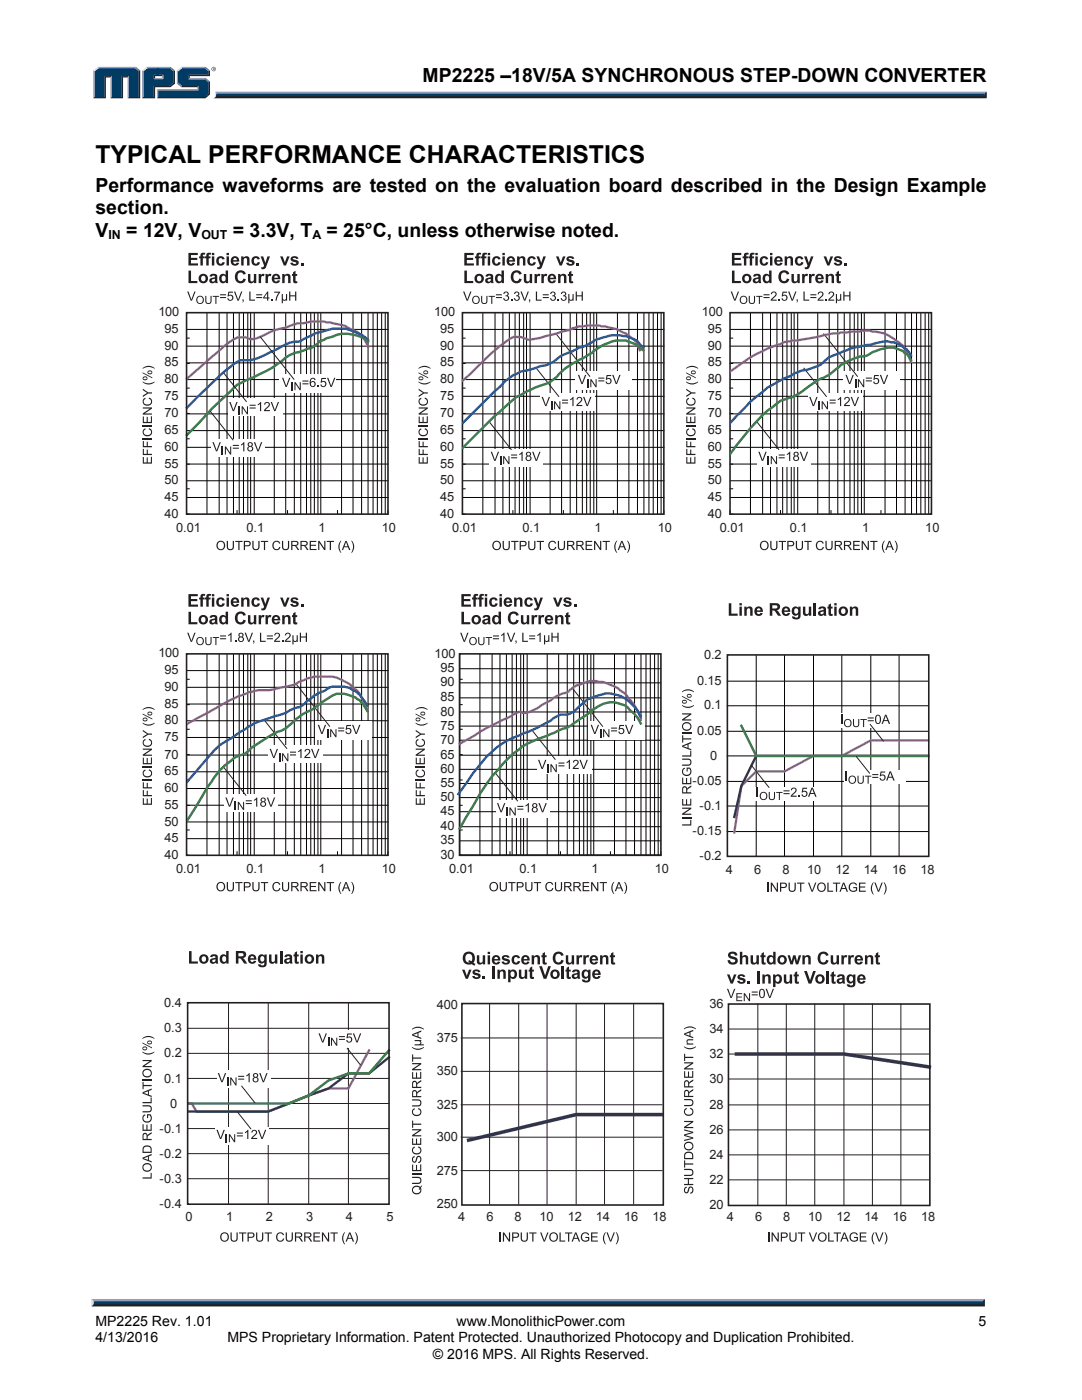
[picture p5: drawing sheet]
<svg xmlns="http://www.w3.org/2000/svg" width="216mm" height="279mm" viewBox="0 0 216 279" stroke-linecap="round" stroke-linejoin="round" font-family="sans-serif">
<defs><g id="words">
<text font-size="4.9" x="19" y="32.6">TYPICAL PERFORMANCE CHARACTERISTICS</text>
<g font-size="3.9">
<text x="84.3" y="16.3">MP2225 –18V/5A SYNCHRONOUS STEP-DOWN CONVERTER</text>
<text x="19" y="38.3">Performance waveforms are tested on the evaluation board described in the Design Example</text>
<text x="19" y="42.8">section.</text>
<text x="19" y="47.3">V</text>
<text x="25.2" y="47.3">= 12V, V</text>
<text x="46.5" y="47.3">= 3.3V, T</text>
<text x="65.2" y="47.3">= 25°C, unless otherwise noted.</text>
</g>
<g font-size="2.8">
<text x="19" y="264.6">MP2225 Rev. 1.01</text>
<text x="19" y="267.9">4/13/2016</text>
<text x="45.4" y="267.9">MPS Proprietary Information. Patent Protected. Unauthorized Photocopy and Duplication Prohibited.</text>
<text x="91.1" y="264.6">www.MonolithicPower.com</text>
<text x="195.3" y="264.6">5</text>
<text x="86.4" y="271.1">© 2016 MPS. All Rights Reserved.</text>
</g>
<g font-size="2.6" fill="#231f20">
<text x="31.6" y="63.1">100</text>
<text x="86.6" y="63.1">100</text>
<text x="140" y="63.1">100</text>
<text x="32.8" y="69.8">90</text>
<text x="32.8" y="66.5">95</text>
<text x="87.8" y="69.8">90</text>
<text x="87.8" y="66.5">95</text>
<text x="141.2" y="69.8">90</text>
<text x="141.2" y="66.5">95</text>
<text x="32.8" y="76.5">80</text>
<text x="32.8" y="73.1">85</text>
<text x="87.8" y="76.5">80</text>
<text x="87.8" y="73.1">85</text>
<text x="141.2" y="76.5">80</text>
<text x="141.2" y="73.1">85</text>
<text x="32.8" y="83.3">70</text>
<text x="32.8" y="79.8">75</text>
<text x="87.8" y="83.3">70</text>
<text x="87.8" y="79.8">75</text>
<text x="141.2" y="83.3">70</text>
<text x="141.2" y="79.8">75</text>
<text x="32.8" y="90">60</text>
<text x="32.8" y="86.7">65</text>
<text x="87.8" y="90">60</text>
<text x="87.8" y="86.7">65</text>
<text x="141.2" y="90">60</text>
<text x="141.2" y="86.7">65</text>
<text x="32.8" y="93.3">55</text>
<text x="87.8" y="93.3">55</text>
<text x="141.2" y="93.3">55</text>
<text x="32.8" y="100">45</text>
<text x="32.8" y="96.7">50</text>
<text x="87.8" y="100">45</text>
<text x="87.8" y="96.7">50</text>
<text x="141.2" y="100">45</text>
<text x="141.2" y="96.7">50</text>
<text x="32.8" y="103.3">40</text>
<text x="35.2" y="106.1">0.01</text>
<text x="49.2" y="106.1">0.1</text>
<text x="63.6" y="106.1">1</text>
<text x="76.2" y="106.1">10</text>
<text x="87.8" y="103.3">40</text>
<text x="90.2" y="106.1">0.01</text>
<text x="104.2" y="106.1">0.1</text>
<text x="118.6" y="106.1">1</text>
<text x="131.2" y="106.1">10</text>
<text x="141.2" y="103.3">40</text>
<text x="143.6" y="106.1">0.01</text>
<text x="157.6" y="106.1">0.1</text>
<text x="172" y="106.1">1</text>
<text x="184.6" y="106.1">10</text>
<text x="31.6" y="131.2">100</text>
<text x="86.7" y="131.4">100</text>
<text x="140.5" y="131.6">0.2</text>
<text x="32.8" y="137.9">90</text>
<text x="32.8" y="134.5">95</text>
<text x="87.9" y="137">90</text>
<text x="87.9" y="134.2">95</text>
<text x="139.1" y="136.7">0.15</text>
<text x="32.8" y="141.2">85</text>
<text x="87.9" y="142.8">80</text>
<text x="87.9" y="140">85</text>
<text x="140.5" y="141.6">0.1</text>
<text x="32.8" y="147.9">75</text>
<text x="32.8" y="144.6">80</text>
<text x="87.9" y="148.4">70</text>
<text x="87.9" y="145.6">75</text>
<text x="139.1" y="146.7">0.05</text>
<text x="32.8" y="154.7">65</text>
<text x="32.8" y="151.4">70</text>
<text x="87.9" y="154.3">60</text>
<text x="87.9" y="151.4">65</text>
<text x="141.7" y="151.6">0</text>
<text x="32.8" y="161.4">55</text>
<text x="32.8" y="158.1">60</text>
<text x="87.9" y="159.9">50</text>
<text x="87.9" y="157.1">55</text>
<text x="138.2" y="156.7">-0.05</text>
<text x="139.6" y="161.6">-0.1</text>
<text x="32.8" y="164.8">50</text>
<text x="87.9" y="165.7">40</text>
<text x="87.9" y="162.7">45</text>
<text x="138.2" y="166.7">-0.15</text>
<text x="32.8" y="171.4">40</text>
<text x="32.8" y="168.1">45</text>
<text x="87.9" y="171.3">30</text>
<text x="87.9" y="168.5">35</text>
<text x="139.6" y="171.6">-0.2</text>
<text x="35.2" y="174.2">0.01</text>
<text x="49.2" y="174.2">0.1</text>
<text x="63.6" y="174.2">1</text>
<text x="76.2" y="174.2">10</text>
<text x="89.6" y="174.2">0.01</text>
<text x="103.7" y="174.2">0.1</text>
<text x="118" y="174.2">1</text>
<text x="130.7" y="174.2">10</text>
<text x="144.9" y="174.5">4</text>
<text x="150.5" y="174.5">6</text>
<text x="156.1" y="174.5">8</text>
<text x="161.1" y="174.5">10</text>
<text x="166.7" y="174.5">12</text>
<text x="172.4" y="174.5">14</text>
<text x="178" y="174.5">16</text>
<text x="183.7" y="174.5">18</text>
<text x="32.8" y="201">0.4</text>
<text x="87.1" y="201.3">400</text>
<text x="141.6" y="201.1">36</text>
<text x="32.8" y="206">0.3</text>
<text x="87.1" y="207.9">375</text>
<text x="141.6" y="206.1">34</text>
<text x="32.8" y="211">0.2</text>
<text x="87.1" y="214.6">350</text>
<text x="141.6" y="211.1">32</text>
<text x="32.8" y="216">0.1</text>
<text x="34" y="221">0</text>
<text x="87.1" y="221.3">325</text>
<text x="141.6" y="221.3">28</text>
<text x="141.6" y="216.1">30</text>
<text x="31.8" y="226">-0.1</text>
<text x="87.1" y="227.8">300</text>
<text x="141.6" y="226.2">26</text>
<text x="31.8" y="231">-0.2</text>
<text x="141.6" y="231.2">24</text>
<text x="31.8" y="236">-0.3</text>
<text x="87.1" y="234.4">275</text>
<text x="141.6" y="236.2">22</text>
<text x="31.8" y="241.1">-0.4</text>
<text x="37" y="243.6">0</text>
<text x="45.1" y="243.6">1</text>
<text x="53" y="243.6">2</text>
<text x="61.1" y="243.6">3</text>
<text x="69" y="243.6">4</text>
<text x="77.1" y="243.6">5</text>
<text x="87.1" y="241.1">250</text>
<text x="91.4" y="243.6">4</text>
<text x="97.1" y="243.6">6</text>
<text x="102.7" y="243.6">8</text>
<text x="107.6" y="243.6">10</text>
<text x="113.3" y="243.6">12</text>
<text x="118.9" y="243.6">14</text>
<text x="124.6" y="243.6">16</text>
<text x="130.2" y="243.6">18</text>
<text x="141.6" y="241.2">20</text>
<text x="145" y="243.6">4</text>
<text x="150.7" y="243.6">6</text>
<text x="156.3" y="243.6">8</text>
<text x="161.2" y="243.6">10</text>
<text x="166.9" y="243.6">12</text>
<text x="172.5" y="243.6">14</text>
<text x="178.2" y="243.6">16</text>
<text x="183.8" y="243.6">18</text>
</g>
<g font-size="2.5">
<text x="21.6" y="47.8">IN</text>
<text x="40.2" y="47.8">OUT</text>
<text x="62.3" y="47.8">A</text>
</g>
</g></defs>
<path d="M43 18.3h153.9l-.4 .7h-153.4z" fill="#94a0b9"/>
<path d="M43.1 19h153.4l.4 .6h-154.3l.4-.2z" fill="#231f20"/>
<path d="M196.5 18.7l.4-.4v1.3l-.4-.4z" fill="#001339"/>
<path d="M43.2 18.7h153.3v.5h-153.4z" fill="#003b63"/>
<path d="M43 18.3l.2 .5a.79 .79 0 0 1-.6 .8 1.24 1.24 0 0 0 .4-1.3z" fill="#dcddde"/>
<path d="M30.7 15.8l.3-.3h1.3l.3 .3z" fill="#94a0b9"/>
<g fill="#003b63">
<path d="M18.9 14.2l.8-.6h7.2l.8 .6v5.2h-2v-4.2h-1.4v4.2h-2v-4.2h-1.4v4.2h-2z"/>
<path d="M28.6 14.2l.8-.6h2.2v1.3h-.9v.9h1.9v-.9h-1.3v-1.3h2.5l.8 .6v2.3l-.8 .6h-3.1v2.3h-2.1z"/>
<path d="M31.5 18h8.1v-.9h-3.3l-.8-.6v-2.3l.8-.6h4.5l.8 .6v.7h-4v.9h3.2l.8 .6v2.2l-.8 .8h-9.3z"/>
</g>
<path d="M36.2 13.5h4.8" fill="none" stroke="#94a0b9" stroke-width=".27"/>
<path d="M35.3 14l.9-.7 .2 .3-.8 .6z" fill="#dcddde"/>
<path d="M35.4 14v2.7" fill="none" stroke="#94a0b9" stroke-width=".27"/>
<path d="M35.3 16.7l.3-.2 .8 .6-.2 .3z" fill="#547194"/>
<path d="M36.2 17.3h3.4" fill="none" stroke="#001339" stroke-width=".27"/>
<g fill="#94a0b9">
<path d="M31.3 17.8h8v-.4l.3-.3v.9h-8z"/>
<path d="M31.3 17.8l.3 .2v1.4l-.3 .2z"/>
</g>
<path d="M37.6 14.9h4v-.7l.3-.2v1.2h-4v.3l-.3 .3z" fill="#001339"/>
<path d="M37.6 15.7h3.4" fill="none" stroke="#94a0b9" stroke-width=".27"/>
<path d="M41 15.5l.9 .8-.3 .1-.8-.6z" fill="#547194"/>
<g fill="#001339">
<path d="M31.3 19.6l.3-.2h9.2l.8-.8v-2.2l.3-.1v2.5l-.9 .8z"/>
<path d="M30.7 17.1h3.1l.8-.6v-2.3l.3-.2v2.7l-.9 .7h-3v2.2h-2.7l.3-.2h2.1z"/>
</g>
<path d="M34 13.3l.9 .7-.3 .2-.8-.6z" fill="#547194"/>
<path d="M29.2 13.5h4.8" fill="none" stroke="#94a0b9" stroke-width=".27"/>
<path d="M28.3 14l.9-.7 .2 .3-.8 .6z" fill="#dcddde"/>
<path d="M28.5 14v5.6" fill="none" stroke="#94a0b9" stroke-width=".27"/>
<path d="M32.3 15.2l.3-.3v.9l-.3-.3z" fill="#94a0b9"/>
<g fill="#001339">
<path d="M30.7 14.9h1.9l-.3 .3h-1.3v.3l-.3 .3z"/>
<path d="M27.7 14.2l.3-.2v5.6h-2.5l.2-.2h2z"/>
</g>
<path d="M27.1 13.3l.9 .7-.3 .2-.8-.6z" fill="#547194"/>
<path d="M19.5 13.5h7.6" fill="none" stroke="#94a0b9" stroke-width=".27"/>
<path d="M18.6 14l.9-.7 .2 .3-.8 .6z" fill="#dcddde"/>
<path d="M18.7 14v5.6" fill="none" stroke="#94a0b9" stroke-width=".27"/>
<path d="M20.9 15.2h1.4l-.3 .3h-.9v4.1h-2.5l.3-.2h2z" fill="#001339"/>
<path d="M22.2 15.2v4.4" fill="none" stroke="#94a0b9" stroke-width=".27"/>
<path d="M24.3 15.2h1.4l-.2 .3h-.9v4.1h-2.6l.3-.2h2z" fill="#001339"/>
<path d="M25.6 15.2v4.4" fill="none" stroke="#94a0b9" stroke-width=".27"/>
<path d="M41 13.3l.9 .7-.3 .2-.8-.6z" fill="#547194"/>
<g fill="#231f20">
<path d="M18.7 260h177.4l.4 .7h-178.3z"/>
<path d="M42.2 13.8a.45 .45 0 0 1 .9 0 .45 .45 0 0 1-.9 0zM42.3 13.8a.37 .37 0 0 0 .7 0 .37 .37 0 0 0-.7 0zM42.5 13.5l.3 .1v.4l-.2-.2-.1 .2zM42.6 13.6v.2l.1-.1z"/>
</g>
<path d="M18.3 259.2h178.2l-.4 .8h-177.4z" fill="#94a0b9"/>
<path d="M196.5 259.2v1.5l-.4-.4v-.6z" fill="#001339"/>
<path d="M18.7 259.7h177.4v.6h-177.4z" fill="#003b63"/>
<path d="M18.2 259.2l.5 .5v.6l-.5 .4z" fill="#dcddde"/>
<g fill="none" stroke="#050100" stroke-width=".2">
<path d="M37.2 77.5h.6M37.2 72.5h.6M37.2 67.5h.6M37.3 79.1h40.1M37.3 75.8h40.1M37.3 72.4h40.1M37.3 69.1h40.1M37.3 65.7h40.1M41.3 62.4v40.2M43.7 62.4v40.2M45.3 62.4v40.2M46.6 62.4v40.2"/>
<path d="M47.7 62.4v40.2M48.6 62.4v40.2M49.4 62.4v40.2M50 62.4v40.2M50.7 62.4v40.2M54.7 62.4v40.2M57 62.4v40.2M58.7 62.4v40.2M60 62.4v40.2M61.2 62.4v40.2M62 62.4v40.2M62.7 62.4v40.2"/>
<path d="M63.4 62.4v40.2M64 62.4v40.2M68.2 62.4v40.2M70.4 62.4v40.2M72.2 62.4v40.2M73.4 62.4v40.2M74.4 62.4v40.2M75.3 62.4v40.2M76.2 62.4v40.2M76.9 62.4v40.2M37.2 97.5h.6M37.2 87.6h.6"/>
<path d="M37.2 82.5h.6M37.3 99.3h40.1M37.3 95.9h40.1M37.3 89.3h40.1M37.3 85.9h40.1M37.3 82.6h40.1M77.4 92.6h-40.2M37.2 101.9v.7h.6M47.3 101.9v.7M57.4 101.9v.7M67.3 101.9v.7M77.4 101.9v.7"/>
<path d="M91.7 130.6v40h40.1M91.7 139.3h40.1M91.7 136.3h40.1M91.7 133.5h40.1M145.1 135.9h40.1M150.9 130.8v40.1M156.5 130.8v40.1M162.3 130.8v40.1M168 130.8v40.1M173.8 130.8v40.1M179.4 130.8v40.1M91.7 159.2h40.1"/>
<path d="M91.7 156.4h40.1M91.7 153.5h40.1M91.7 150.7h40.1M91.7 147.7h40.1M91.7 144.9h40.1M91.7 142.1h40.1M145.1 156h40.1M145.1 150.9h40.1M145.1 145.9h40.1M145.1 140.9h40.1M91.7 167.8h40.1M91.7 165h40.1"/>
<path d="M91.7 162h40.1M145.1 166h40.1M145.1 160.9h40.1"/>
</g>
<path d="M73.4 69.3a6.4 6.4 0 0 0-1.7-2.7l-.4-.3-.9-.4a10.8 10.8 0 0 0-5.2-1.6l-1.2-.1a7.9 7.9 0 0 0-3.4 .3h-1.3l-2.3 .9-2.3 .5-4 1.8h-.8a3.3 3.3 0 0 0-4 .5l-8.6 7.4M185.2 147.8h-11.4l-5.8 3.1h-5.7l-5.8 3h-5.6l-3 3-1.4 9.2M73.6 209.6l-4.1 7.6h-3.9l-4 1.4-8.1 3.2h-14.3l-.9-1.6h-.6" fill="none" stroke="#a65ca4" stroke-width=".48"/>
<path d="M73.4 67.8a5.9 5.9 0 0 0-3-1.7 8.4 8.4 0 0 0-6.4 .2l-1.3 .3-3.1 1.6a6.1 6.1 0 0 0-4.2 1.4l-1.5 .7a9.8 9.8 0 0 1-5.9 1.6 11.9 11.9 0 0 0-3.3 2.3l-7.4 7.2" fill="none" stroke="#2956a6" stroke-width=".48"/>
<path d="M73.4 68.2a7.1 7.1 0 0 0-7-1.1l-1.2 .4-1.6 .7-.2 .4a4.3 4.3 0 0 1-2.1 1l-1.7 .7a5.6 5.6 0 0 0-3.6 1.9l-2.1 1.4-3.2 1.6a13.1 13.1 0 0 0-4 2.1l-4.4 4.2-5 5.3M147.9 144.9l3 6h34.3M77.6 209.6l-4 4.6h-4.1l-3.9 1.4-4 3-4 1.6h-19.9" fill="none" stroke="#397e44" stroke-width=".48"/>
<g fill="none" stroke="#231f20" stroke-width=".2">
<path d="M37.5 215.2h40.1M37.5 210.2h40.1M37.5 205.2h40.1M45.6 200.2v40M53.5 200.2v40M61.6 200.2v40M69.5 200.2v40M92 213.8h40.1M92 207.1h40.1M97.7 200.5v39.8M103.5 200.5v39.8M109.2 200.5v39.8"/>
<path d="M115 200.5v39.8M120.6 200.5v39.8M126.4 200.5v39.8M145.5 215.3h39.9M145.5 210.4h39.9M145.5 205.4h39.9M151.2 200.4v40.1M156.9 200.4v40.1M162.6 200.4v40.1M168.4 200.4v40.1M174.1 200.4v40.1M179.8 200.4v40.1"/>
<path d="M37.5 235.2h40.1M37.5 230.2h40.1M37.5 225.2h40.1M37.5 220.2h40.1M92 220.5h40.1M92 233.6h40.1M92 227h40.1M145.5 235.5h39.9M145.5 230.5h39.9M145.5 225.5h39.9M145.5 220.5h39.9"/>
</g>
<path d="M147 210.4h21.4l17 2.5M132.1 222.4h-17.1l-21.5 5.1" fill="none" stroke="#323362" stroke-width=".72"/>
<path d="M185.2 150.9h-34.3l-3 6-1.4 6.1M77.6 211l-4 3.2h-4.1l-3.9 3-4 1.4-8.1 3.2h-15.8" fill="none" stroke="#323362" stroke-width=".48"/>
<path d="M145.1 130.7h40.2v40.2h-40.2z" fill="none" stroke="#231f20" stroke-width=".32"/>
<g fill="#231f20">
<path d="M145.4 120.4h.5v2.1h1.3v.4h-1.8z"/>
<path d="M148.5 121.1h.5v.2a.65 .65 0 0 1 .7-.3 .65 .65 0 0 1 .5 .8v1.1h-.5v-1.2a.34 .34 0 0 0-.4-.3 .34 .34 0 0 0-.3 .4v1.1h-.5z"/>
<path d="M160.2 121.1h.5v.8a.39 .39 0 0 0 .1 .6 .39 .39 0 0 0 .6-.2v-1.2h.5v1.8h-.5v-.3a.65 .65 0 0 1-.7 .3 .65 .65 0 0 1-.5-.7z"/>
<path d="M162.4 120.4h.5v2.5h-.5z"/>
<path d="M165.3 120.7l.5-.3v.7h.3v.4h-.3v.9l.1 .1h.2l.1 .4a.54 .54 0 0 1-.7 0 .54 .54 0 0 1-.2-.7v-.7h-.2v-.4h.2z"/>
<path d="M169.6 121.1h.4v.2a.65 .65 0 0 1 .8-.3 .65 .65 0 0 1 .4 .8v1.1h-.4v-1.2a.34 .34 0 0 0-.4-.3 .34 .34 0 0 0-.3 .4v1.1h-.5z"/>
<path d="M147.5 120.4h.5v.4h-.5zM147.5 121.1h.5v1.8h-.5z"/>
<path d="M150.8 121.3a.87 .87 0 0 1 1-.2 .87 .87 0 0 1 .4 1h-1.2a.36 .36 0 0 0 .3 .5 .36 .36 0 0 0 .4-.3l.5 .1a.93 .93 0 0 1-1.4 .3 .93 .93 0 0 1 0-1.4zM151.1 121.5l-.1 .3h.7l-.2-.4z"/>
<path d="M153.6 120.4h1.1a.73 .73 0 0 1 .9 .5 .73 .73 0 0 1-.6 .9l.9 1.1h-.6l-.4-.6a.68 .68 0 0 0-.8-.5v1.1h-.5zM154.1 120.8v.6h.4a.38 .38 0 0 0 .6 0 .38 .38 0 0 0-.2-.6z"/>
<path d="M156.2 121.3a.87 .87 0 0 1 1.1-.2 .87 .87 0 0 1 .4 1h-1.2a.36 .36 0 0 0 .2 .5 .36 .36 0 0 0 .5-.3l.5 .1a.93 .93 0 0 1-1.4 .3 .93 .93 0 0 1-.1-1.4zM156.6 121.5l-.1 .3h.7l-.2-.4z"/>
<path d="M158.2 121.3l.5-.3 .6 .3v-.2h.4v1.6a.87 .87 0 0 1-.7 .9 .87 .87 0 0 1-1-.6l.6 .1a.36 .36 0 0 0 .4 .1 .36 .36 0 0 0 .3-.3v-.3a.79 .79 0 0 1-1.1 .1 .79 .79 0 0 1-.2-1zM158.6 121.5a.51 .51 0 0 0-.1 .7 .51 .51 0 0 0 .7 .2 .51 .51 0 0 0 .1-.7 .51 .51 0 0 0-.7-.2z"/>
<path d="M163.4 121.3a.82 .82 0 0 1 .9-.3 .82 .82 0 0 1 .5 .7l.1 1.2h-.5v-.2a.6 .6 0 0 1-1.1 0 .6 .6 0 0 1 .6-.9l.4-.1a.33 .33 0 0 0-.2-.3 .33 .33 0 0 0-.4 .2l-.4-.1zM163.8 122.2a.32 .32 0 0 0 .3 .4 .32 .32 0 0 0 .2-.5z"/>
<path d="M166.5 120.4h.4v.4h-.4zM166.5 121.1h.4v1.8h-.4z"/>
<path d="M167.3 122a.95 .95 0 0 1 1.9 0 .95 .95 0 0 1-1.9 0zM168 121.6a.49 .49 0 0 0 0 .8 .49 .49 0 0 0 .7-.4l-.3-.5z"/>
</g>
<path d="M37.2 62.4h40.2v40.2h-40.2z" fill="none" stroke="#231f20" stroke-width=".32"/>
<g fill="#231f20">
<path d="M28.5 91.2h.2v1.1h.6v-1h.2v1h.6v-1.1h.2v1.3h-1.8z"/>
<path d="M28.5 89.6h.2v1h.6v-.9h.2v.9h.8v.2h-1.8z"/>
<path d="M28.5 88h.2v1h.6v-.8h.2v.8h.8v.3h-1.8z"/>
<path d="M28.5 87.4h1.8v.3h-1.8z"/>
<path d="M28.7 85.6l.3-.1 .1 .2a.61 .61 0 0 0-.3 .9 .61 .61 0 0 0 .8 .2 .56 .56 0 0 0 .5-.5 .56 .56 0 0 0-.4-.6v-.2a.88 .88 0 0 1 .5 1.2 .88 .88 0 0 1-1.3 .3 .84 .84 0 0 1-.2-1.4z"/>
<path d="M28.5 84.9h1.8v.2h-1.8z"/>
<path d="M28.5 83.1h.2v1.1h.6v-1h.2v1h.6v-1.1h.2v1.3h-1.8z"/>
<path d="M28.5 81.3h1.8v.3l-1.4 .9h1.4v.2h-1.8v-.2l1.4-1h-1.4z"/>
<path d="M28.7 79.5l.3-.1 .1 .2a.61 .61 0 0 0-.3 .9 .61 .61 0 0 0 .8 .2 .56 .56 0 0 0 .5-.5 .56 .56 0 0 0-.4-.6v-.2a.88 .88 0 0 1 .5 1.2 .88 .88 0 0 1-1.3 .3 .84 .84 0 0 1-.2-1.4z"/>
<path d="M28.5 77.6l1 .7h.8v.2h-.8l-1 .7v-.2l.9-.6-.9-.5z"/>
<path d="M28.5 76.1l.2 .2a2.08 2.08 0 0 0 2.2-.2 1.42 1.42 0 0 1-1.6 .6l-.8-.4z"/>
<path d="M28.5 73.5a1.84 1.84 0 0 1 2.4 0v.1a2.11 2.11 0 0 0-2.4 0z"/>
<path d="M45.2 107.9h.3v1.1a.49 .49 0 0 0 .5 .6 .49 .49 0 0 0 .4-.6v-1.1h.3v1.1a.72 .72 0 0 1-.7 .8 .72 .72 0 0 1-.8-.8z"/>
<path d="M47 107.9h1.4v.3h-.6v1.6h-.2v-1.6h-.6z"/>
<path d="M50.4 107.9h.2v1.1a.49 .49 0 0 0 .5 .6 .49 .49 0 0 0 .4-.6v-1.1h.3v1.1a.72 .72 0 0 1-.7 .8 .72 .72 0 0 1-.7-.8z"/>
<path d="M52.1 107.9h1.4v.3h-.6v1.6h-.2v-1.6h-.6z"/>
<path d="M54.6 108.1a.79 .79 0 0 1 1.3 .3l-.2 .1a.61 .61 0 0 0-.8-.3 .61 .61 0 0 0-.3 .9 .56 .56 0 0 0 .5 .5 .56 .56 0 0 0 .6-.5l.3 .1a.88 .88 0 0 1-1.3 .5 .88 .88 0 0 1-.2-1.4z"/>
<path d="M56.3 107.9h.2v1.1a.49 .49 0 0 0 .5 .6 .49 .49 0 0 0 .5-.6v-1.1h.2v1.1a.72 .72 0 0 1-.7 .8 .72 .72 0 0 1-.7-.8z"/>
<path d="M61.8 107.9h1.3v.3h-1.1v.5h1v.2h-1v.7h1.2v.2h-1.4z"/>
<path d="M63.5 107.9h.2l1 1.5v-1.5h.2v1.9h-.2l-1-1.5v1.5h-.2z"/>
<path d="M65.2 107.9h1.4v.3h-.6v1.6h-.2v-1.6h-.6z"/>
<path d="M68 107.9h.1l-.1 .2a2.08 2.08 0 0 0 .1 2.2 1.42 1.42 0 0 1-.5-1.6z"/>
<path d="M70.1 107.9a1.44 1.44 0 0 1 .5 1.7l-.4 .7h-.1a2.11 2.11 0 0 0 0-2.4z"/>
<path d="M136.1 164.5h1.6v-.9h.2v1.2h-1.8z"/>
<path d="M136.1 163h1.8v.3h-1.8z"/>
<path d="M136.1 161.2h1.8v.2l-1.4 1h1.4v.2h-1.8v-.2l1.4-1h-1.4z"/>
<path d="M136.1 159.4h.2v1.1h.6v-1h.2v1h.6v-1.1h.2v1.4h-1.8z"/>
<path d="M136.1 155.2h.2v1.1h.6v-1h.2v1h.6v-1.2h.2v1.4h-1.8z"/>
<path d="M136.3 153.4l.3-.2 .1 .2a.68 .68 0 0 0-.3 1 .68 .68 0 0 0 1 .1 .75 .75 0 0 0 .2-1.1h-.4v.6h-.2v-.8h.7a.95 .95 0 0 1 .1 1.3 .95 .95 0 0 1-1.3 .2 .95 .95 0 0 1-.2-1.3z"/>
<path d="M136.1 151.4h1.1a.72 .72 0 0 1 .8 .7 .72 .72 0 0 1-.8 .7h-1.1v-.2h1.1a.49 .49 0 0 0 .6-.5 .49 .49 0 0 0-.6-.5h-1.1z"/>
<path d="M136.1 150.8h1.6v-.9h.2v1.1h-1.8z"/>
<path d="M136.1 146.7h.2v.6h1.6v.3h-1.6v.6h-.2z"/>
<path d="M136.1 146.2h1.8v.3h-1.8z"/>
<path d="M136.1 142.4h1.8v.2l-1.4 1h1.4v.2h-1.8v-.2l1.4-1h-1.4z"/>
<path d="M136.1 140.7l.2 .1a2.08 2.08 0 0 0 2.2-.1 1.42 1.42 0 0 1-1.6 .5l-.8-.4z"/>
<path d="M136.1 138a1.84 1.84 0 0 1 2.4 0v.2a2.11 2.11 0 0 0-2.4 0z"/>
<path d="M153.1 176.1h.3v1.9h-.3z"/>
<path d="M153.8 176.1h.2l1 1.5v-1.5h.2v1.9h-.2l-1-1.5v1.5h-.2z"/>
<path d="M157.3 176.1h.3v1.1a.49 .49 0 0 0 .5 .6 .49 .49 0 0 0 .4-.6v-1.1h.3v1.1a.72 .72 0 0 1-.7 .8 .72 .72 0 0 1-.8-.8z"/>
<path d="M159.1 176.1h1.4v.3h-.6v1.6h-.2v-1.6h-.6z"/>
<path d="M161.2 176.1h.3l.6 1.7 .6-1.7h.2l-.7 1.9h-.3z"/>
<path d="M165.1 176.1h.2v1.7h.9v.2h-1.1z"/>
<path d="M166.2 176.1h1.4v.3h-.6v1.6h-.2v-1.6h-.6z"/>
<path d="M169.6 176.3a.84 .84 0 0 1 1.4 .4h-.2a.68 .68 0 0 0-1-.2 .68 .68 0 0 0-.1 1 .75 .75 0 0 0 1.1 .1v-.3h-.5v-.3h.7v.7a.99 .99 0 0 1-1.4 0 .99 .99 0 0 1 0-1.4z"/>
<path d="M171.4 176.1h1.3v.3h-1.1v.5h1v.2h-1v.7h1.2v.2h-1.4z"/>
<path d="M174.2 176.1h.2l-.2 .2a2.08 2.08 0 0 0 .2 2.2 1.42 1.42 0 0 1-.6-1.6z"/>
<path d="M174.5 176.1h.2l.6 1.7 .6-1.7h.2l-.7 1.9h-.2z"/>
<path d="M176.3 176.1a1.44 1.44 0 0 1 .6 1.6l-.4 .8h-.2a2.11 2.11 0 0 0 0-2.4z"/>
<path d="M99.7 246h.2v1.8h-.2z"/>
<path d="M100.3 246h.3l1 1.4v-1.4h.2v1.8h-.3l-.9-1.4v1.4h-.3z"/>
<path d="M103.9 246h.2v1a.49 .49 0 0 0 .5 .6 .49 .49 0 0 0 .5-.6v-1h.2v1a.72 .72 0 0 1-.7 .8 .72 .72 0 0 1-.7-.8z"/>
<path d="M105.6 246h1.4v.2h-.6v1.6h-.2v-1.6h-.6z"/>
<path d="M107.8 246h.2l.6 1.6 .6-1.6h.2l-.7 1.8h-.2z"/>
<path d="M111.6 246h.3v1.6h.9v.2h-1.2z"/>
<path d="M112.7 246h1.5v.2h-.6v1.6h-.3v-1.6h-.6z"/>
<path d="M116.2 246.1a.84 .84 0 0 1 1.4 .4h-.3a.68 .68 0 0 0-.9-.2 .68 .68 0 0 0-.2 1 .75 .75 0 0 0 1.1 .1v-.3h-.5v-.2h.8v.6a.99 .99 0 0 1-1.5 .1 .99 .99 0 0 1 .1-1.5z"/>
<path d="M117.9 246h1.4v.2h-1.1v.5h1v.3h-1v.6h1.1v.2h-1.4z"/>
<path d="M120.7 245.9h.2l-.1 .3a2.08 2.08 0 0 0 .1 2.1 1.42 1.42 0 0 1-.5-1.6z"/>
<path d="M121 246h.3l.5 1.6 .6-1.6h.3l-.7 1.8h-.3z"/>
<path d="M122.9 245.9a1.44 1.44 0 0 1 .5 1.7l-.4 .7h-.1a2.11 2.11 0 0 0 0-2.4z"/>
<path d="M153.3 246h.2v1.8h-.2z"/>
<path d="M154 246h.2l1 1.4v-1.4h.2v1.8h-.3l-.9-1.4v1.4h-.2z"/>
<path d="M157.5 246h.3v1a.49 .49 0 0 0 .4 .6 .49 .49 0 0 0 .5-.6v-1h.2v1a.72 .72 0 0 1-.7 .8 .72 .72 0 0 1-.7-.8z"/>
<path d="M159.2 246h1.5v.2h-.6v1.6h-.3v-1.6h-.6z"/>
<path d="M161.4 246h.2l.6 1.6 .6-1.6h.3l-.8 1.8h-.2z"/>
<path d="M165.2 246h.3v1.6h.9v.2h-1.2z"/>
<path d="M166.4 246h1.4v.2h-.6v1.6h-.2v-1.6h-.6z"/>
<path d="M169.8 246.1a.84 .84 0 0 1 1.4 .4h-.3a.68 .68 0 0 0-.9-.2 .68 .68 0 0 0-.2 1 .75 .75 0 0 0 1.2 .1v-.3h-.6v-.2h.8v.6a.99 .99 0 0 1-1.4 .1 .99 .99 0 0 1 0-1.5z"/>
<path d="M171.6 246h1.3v.2h-1.1v.5h1v.3h-1v.6h1.1v.2h-1.3z"/>
<path d="M174.4 245.9h.1l-.1 .3a2.08 2.08 0 0 0 .1 2.1 1.42 1.42 0 0 1-.5-1.6z"/>
<path d="M174.6 246h.3l.6 1.6 .5-1.6h.3l-.7 1.8h-.3z"/>
<path d="M176.5 245.9a1.44 1.44 0 0 1 .5 1.7l-.4 .7h-.1a2.11 2.11 0 0 0 0-2.4z"/>
<path d="M37.6 50.5h1.9v.4h-1.4v.6h1.3v.4h-1.3v.7h1.4v.4h-1.9z"/>
<path d="M40.1 50.6l.3-.1h.6l-.1 .3-.4 .1v.3h.3v.3h-.3v1.5h-.5v-1.5h-.3v-.3h.3z"/>
<path d="M41.3 50.6l.2-.1h.6v.3l-.4 .1-.1 .3h.4v.3h-.4v1.5h-.4v-1.5h-.3v-.3h.3z"/>
<path d="M43.4 51.4a.87 .87 0 0 1 1.4 .3l-.4 .1a.38 .38 0 0 0-.5-.3 .38 .38 0 0 0-.3 .5 .4 .4 0 0 0 .3 .6 .4 .4 0 0 0 .5-.3l.5 .1a.93 .93 0 0 1-1.4 .5 .93 .93 0 0 1-.1-1.5z"/>
<path d="M48.1 51.2h.5v.2a.65 .65 0 0 1 .8-.3 .65 .65 0 0 1 .4 .8v1.1h-.5v-1.2a.34 .34 0 0 0-.4-.3 .34 .34 0 0 0-.3 .4v1.1h-.5z"/>
<path d="M50.4 51.4a.87 .87 0 0 1 1.5 .3l-.5 .1a.38 .38 0 0 0-.5-.3 .38 .38 0 0 0-.2 .5 .4 .4 0 0 0 .2 .6 .4 .4 0 0 0 .5-.3l.5 .1a.93 .93 0 0 1-1.4 .5 .93 .93 0 0 1-.1-1.5z"/>
<path d="M52 51.2h.5l.4 1.3 .5-1.3h.5l-.7 1.7a.8 .8 0 0 1-1 .8l-.1-.4h.4l.2-.3z"/>
<path d="M55.9 51.2h.5l.4 1.2 .5-1.2h.5l-.7 1.8h-.5z"/>
<path d="M58.2 51.3a.94 .94 0 0 1 1.4 .3l-.5 .1a.31 .31 0 0 0-.3-.3 .31 .31 0 0 0-.3 .3 1.27 1.27 0 0 1 1.1 .7 .91 .91 0 0 1-.8 .6 .91 .91 0 0 1-.9-.5l.5-.1a.35 .35 0 0 0 .3 .3 .35 .35 0 0 0 .4-.3 .99 .99 0 0 1-1.1-.9z"/>
<path d="M60 52.5h.5v.5h-.5z"/>
<path d="M37.6 54h.5v2.1h1.3v.4h-1.8z"/>
<path d="M47.2 54.3a1.1 1.1 0 0 1 1.9 .4l-.6 .1a.62 .62 0 0 0-.7-.4 .62 .62 0 0 0-.4 .8 .62 .62 0 0 0 .4 .9 .62 .62 0 0 0 .8-.5l.5 .1a1.15 1.15 0 0 1-1.5 .8 1.15 1.15 0 0 1-.7-1.5z"/>
<path d="M49.5 54.7h.5v.8a.39 .39 0 0 0 0 .6 .39 .39 0 0 0 .6-.2l.1-1.2h.4v1.8h-.4v-.3a.65 .65 0 0 1-.8 .3 .65 .65 0 0 1-.4-.7z"/>
<path d="M51.6 54.7h.5v.2l.3-.2h.4l-.2 .4a.38 .38 0 0 0-.4 .1 .38 .38 0 0 0-.1 .5v.8h-.5z"/>
<path d="M53 54.7h.4v.2l.3-.2h.5l-.2 .4a.38 .38 0 0 0-.5 .1 .38 .38 0 0 0 0 .5v.8h-.5z"/>
<path d="M56.3 54.7h.5v.2a.65 .65 0 0 1 .7-.3 .65 .65 0 0 1 .5 .8v1.1h-.5v-1.2a.34 .34 0 0 0-.4-.3 .34 .34 0 0 0-.3 .4v1.1h-.5z"/>
<path d="M58.5 54.3l.5-.3v.7h.3v.4h-.3v.9l.1 .1h.2v.4a.54 .54 0 0 1-.6 0 .54 .54 0 0 1-.2-.6v-.8h-.2v-.4h.2z"/>
<path d="M37.4 58.2h.2l.6 1.6 .6-1.6h.2l-.7 1.8h-.2z"/>
<path d="M41 59h.2v1a.42 .42 0 0 0 .3 .5 .42 .42 0 0 0 .5-.3v-1.2h.2v1a.63 .63 0 0 1-.6 .7 .63 .63 0 0 1-.6-.7z"/>
<path d="M42.5 59h1.2v.2h-.5v1.4h-.2v-1.4h-.5z"/>
<path d="M45.6 58.2h.9v.2h-.7l-.1 .5a.61 .61 0 0 1 .8 .3 .61 .61 0 0 1-.4 .8 .61 .61 0 0 1-.7-.5h.2a.4 .4 0 0 0 .6 .2 .4 .4 0 0 0 .1-.6 .4 .4 0 0 0-.6 0h-.3z"/>
<path d="M46.7 58.2h.2l.6 1.6 .6-1.6h.3l-.8 1.8h-.2z"/>
<path d="M48.4 59.8h.2v.3l-.2 .3 .1-.4h-.1z"/>
<path d="M49.7 58.2h.3v1.6h.9v.2h-1.2z"/>
<path d="M54.1 59.8h.3v.2h-.3z"/>
<path d="M54.7 58.2h1.2l-.5 1.1-.2 .7h-.2l.1-.5 .5-1.1h-.9z"/>
<path d="M56.2 58.7h.2v.8a.31 .31 0 0 0 .4 .3 .31 .31 0 0 0 .3-.3v-.8h.2v1.3h-.2v-.1a.39 .39 0 0 1-.7 0v.6h-.2z"/>
<path d="M57.7 58.2h.2v.7h1v-.7h.2v1.8h-.2v-.9h-1v.9h-.2z"/>
<path d="M28.5 74.3l1.9 1v.2l-1.9-1zM28.6 75.2a.44 .44 0 0 1 .7 0 .44 .44 0 0 1-.2 .7l-.5-.1-.1-.3zM28.7 75.4h-.1a.29 .29 0 0 0 .4 .3 .29 .29 0 0 0 .2-.3zM29.5 74a.44 .44 0 0 1 .7 0 .44 .44 0 0 1-.1 .7l-.5-.1-.2-.3zM29.6 74.2a.29 .29 0 0 0 .3 .3 .29 .29 0 0 0 .3-.3z"/>
<path d="M43.2 108.9a.91 .91 0 0 1 1.8 0 .91 .91 0 0 1-1.8 0zM43.6 108.3a.7 .7 0 0 0 0 1.1 .7 .7 0 0 0 1-.1 .69 .69 0 0 0-.1-1 .69 .69 0 0 0-.9 0z"/>
<path d="M48.6 107.9h.7a.56 .56 0 0 1 .8 .6 .56 .56 0 0 1-.7 .5h-.5v.8h-.3zM48.9 108.2v.6h.7a.33 .33 0 0 0 .2-.4 .33 .33 0 0 0-.4-.2z"/>
<path d="M58.1 107.9h.8a.51 .51 0 0 1 .7 .5 .51 .51 0 0 1-.5 .5l.6 .9h-.3l-.5-.7-.3-.1h-.3v.8h-.2zM58.3 108.1v.7h.6a.32 .32 0 0 0 .4-.3 .32 .32 0 0 0-.4-.4z"/>
<path d="M60 107.9h.8a.51 .51 0 0 1 .6 .5 .51 .51 0 0 1-.5 .5l.7 .9h-.3l-.5-.7-.3-.1h-.3v.8h-.2zM60.2 108.1v.7h.5a.32 .32 0 0 0 .5-.3 .32 .32 0 0 0-.4-.4z"/>
<path d="M68.9 107.9h.3l.7 1.9h-.3l-.2-.6h-.7l-.2 .6h-.3zM69 108.1l-.3 .9h.7z"/>
<path d="M136.2 157.1l.4-.2a.5 .5 0 0 1 .5 .5l.8-.7v.4l-.7 .4-.1 .3v.3h.8v.3h-1.8zM136.4 157.2l-.1 .9h.6v-.5a.32 .32 0 0 0-.1-.4 .32 .32 0 0 0-.4 0z"/>
<path d="M136.1 148.8l1.8-.7v.2l-.5 .2v.8l.5 .2v.3l-1.8-.7zM136.3 148.9l.9 .3v-.6z"/>
<path d="M136.1 144.9a.95 .95 0 0 1 1.9 0 .95 .95 0 0 1-1.9 0zM136.5 144.5a.67 .67 0 0 0 .1 .9 .67 .67 0 0 0 .9 0 .67 .67 0 0 0 .1-.9l-.6-.1z"/>
<path d="M136.1 138.9l1.9 1v.1l-1.9-1zM136.2 139.8a.44 .44 0 0 1 .7-.1 .44 .44 0 0 1-.1 .7l-.6-.1-.1-.2zM136.3 139.9v.1a.29 .29 0 0 0 .3 .2 .29 .29 0 0 0 .2-.3zM137.2 138.6a.44 .44 0 0 1 .7 0 .44 .44 0 0 1-.2 .6h-.5l-.2-.3zM137.3 138.7l-.1 .1a.29 .29 0 0 0 .3 .3 .29 .29 0 0 0 .3-.4z"/>
<path d="M155.6 176.1h.7a.56 .56 0 0 1 .7 .6 .56 .56 0 0 1-.6 .5h-.5v.8h-.3zM155.9 176.4v.6h.7a.33 .33 0 0 0 .2-.4 .33 .33 0 0 0-.4-.2z"/>
<path d="M163 177.1a.95 .95 0 0 1 1.9 0 .95 .95 0 0 1-1.9 0zM163.5 176.5a.7 .7 0 0 0-.1 1.1 .7 .7 0 0 0 1.1-.1 .69 .69 0 0 0-.1-1 .69 .69 0 0 0-.9 0z"/>
<path d="M168.2 176.1h.3l.7 1.9h-.3l-.2-.6h-.7l-.2 .6h-.3zM168.3 176.3l-.3 .9h.6z"/>
<path d="M102.2 246h.7a.56 .56 0 0 1 .7 .5 .56 .56 0 0 1-.7 .5h-.5v.8h-.2zM102.4 246.2v.6h.7a.33 .33 0 0 0 .2-.4 .33 .33 0 0 0-.4-.2z"/>
<path d="M109.6 246.9a.91 .91 0 0 1 1.8 0 .91 .91 0 0 1-1.8 0zM110 246.3a.7 .7 0 0 0 0 1.1 .7 .7 0 0 0 1-.1 .69 .69 0 0 0-.1-.9 .69 .69 0 0 0-.9-.1z"/>
<path d="M114.8 246h.2l.8 1.8h-.3l-.2-.6h-.8l-.2 .6h-.3zM114.9 246.2l-.3 .8h.6z"/>
<path d="M155.8 246h.7a.56 .56 0 0 1 .7 .5 .56 .56 0 0 1-.7 .5h-.5v.8h-.2zM156 246.2v.6h.7a.33 .33 0 0 0 .2-.4 .33 .33 0 0 0-.4-.2z"/>
<path d="M163.2 246.9a.91 .91 0 0 1 1.8 0 .91 .91 0 0 1-1.8 0zM163.6 246.3a.7 .7 0 0 0 0 1.1 .7 .7 0 0 0 1-.1 .69 .69 0 0 0 0-.9 .69 .69 0 0 0-1-.1z"/>
<path d="M168.4 246h.2l.8 1.8h-.3l-.2-.6h-.8l-.2 .6h-.2zM168.5 246.2l-.3 .8h.6z"/>
<path d="M42.3 50.5h.5v.4h-.5zM42.3 51.2h.5v1.8h-.5z"/>
<path d="M45.2 50.5h.5v.4h-.5zM45.2 51.2h.5v1.8h-.5z"/>
<path d="M46.3 51.4a.87 .87 0 0 1 1-.2 .87 .87 0 0 1 .4 1h-1.2a.36 .36 0 0 0 .3 .5 .36 .36 0 0 0 .4-.3l.5 .1a.93 .93 0 0 1-1.4 .3 .93 .93 0 0 1 0-1.4zM46.6 51.6l-.1 .3h.8l-.3-.4z"/>
<path d="M39.6 55.6a.95 .95 0 0 1 1.9 0 .95 .95 0 0 1-1.9 0zM40.3 55.2a.49 .49 0 0 0 0 .8 .49 .49 0 0 0 .7-.4l-.3-.5z"/>
<path d="M42 54.9a.82 .82 0 0 1 .8-.2 .82 .82 0 0 1 .6 .6l.1 1.2h-.5l-.1-.2a.6 .6 0 0 1-1 0 .6 .6 0 0 1 .5-.9l.5-.1a.33 .33 0 0 0-.3-.3 .33 .33 0 0 0-.4 .2h-.4zM42.3 55.8a.32 .32 0 0 0 .4 .4 .32 .32 0 0 0 .2-.5z"/>
<path d="M43.9 54.9l.6-.3 .5 .3v-.9h.5v2.5h-.4v-.3a.75 .75 0 0 1-1 .3 .75 .75 0 0 1-.4-.9zM44.3 55.1l-.1 .5a.46 .46 0 0 0 .6 .5 .59 .59 0 0 0 .2-.6 .59 .59 0 0 0-.5-.5z"/>
<path d="M54.5 54.9a.87 .87 0 0 1 1-.1 .87 .87 0 0 1 .4 .9h-1.2a.36 .36 0 0 0 .3 .5 .36 .36 0 0 0 .4-.3l.5 .1a.93 .93 0 0 1-1.4 .3 .93 .93 0 0 1 0-1.4zM54.8 55.1l-.1 .3h.7l-.2-.4z"/>
<path d="M39.2 59.8a.8 .8 0 0 1 1.6 0 .8 .8 0 0 1-1.6 0zM39.5 59.4a.61 .61 0 0 0 0 .9 .61 .61 0 0 0 .9-.1 .61 .61 0 0 0-.1-.8 .61 .61 0 0 0-.8 0z"/>
<path d="M43.9 58.7h1.2v.2h-1.2zM43.9 59.3h1.2v.2h-1.2z"/>
<path d="M51.1 58.7h1.2v.2h-1.2zM51.1 59.3h1.2v.2h-1.2z"/>
<path d="M53.3 58.2h.2v1.2h.3v.2h-.3v.4h-.2v-.4h-.8v-.2zM53.3 58.5l-.6 .9h.6z"/>
</g>
<path d="M167.3 142.3h10.6v2.9h-10.6z" fill="#fff"/>
<g fill="#231f20">
<path d="M167.8 142.6h.3v1.9h-.3z"/>
<path d="M170.2 143.5h.2v.9a.42 .42 0 0 0 .3 .5 .42 .42 0 0 0 .5-.2v-1.2h.3v.9a.63 .63 0 0 1-.7 .7 .63 .63 0 0 1-.6-.7z"/>
<path d="M171.7 143.5h1.3v.2h-.6v1.4h-.2v-1.4h-.5z"/>
<path d="M168.4 144.3a.8 .8 0 0 1 1.6 0 .8 .8 0 0 1-1.6 0zM168.8 143.8a.61 .61 0 0 0-.1 .9 .61 .61 0 0 0 .9 0 .61 .61 0 0 0 0-.8 .61 .61 0 0 0-.8-.1z"/>
<path d="M173.1 143.2h1.3v.2h-1.3zM173.1 143.7h1.3v.2h-1.3z"/>
<path d="M174.9 142.7a.65 .65 0 0 1 .7 .1 .65 .65 0 0 1 .2 .8 .66 .66 0 0 1-.6 .9 .66 .66 0 0 1-.6-.9zM174.9 142.9a1.02 1.02 0 0 0 .3 1.4 .95 .95 0 0 0 0-1.5z"/>
<path d="M176.6 142.6h.3l.7 1.9h-.3l-.2-.6h-.7l-.2 .6h-.3zM176.7 142.8l-.3 .9h.7z"/>
</g>
<path d="M168.5 153.8h12.3v2.7h-12.3z" fill="#fff"/>
<g fill="#231f20">
<path d="M168.7 153.9h.3v1.9h-.3z"/>
<path d="M171.1 154.8h.2v.9a.42 .42 0 0 0 .3 .5 .42 .42 0 0 0 .5-.2v-1.2h.3v.9a.63 .63 0 0 1-.7 .7 .63 .63 0 0 1-.6-.7z"/>
<path d="M172.6 154.8h1.3v.2h-.6v1.4h-.2v-1.4h-.5z"/>
<path d="M175.7 154h.9v.2h-.7l-.1 .5a.61 .61 0 0 1 .9 .3 .61 .61 0 0 1-.4 .8 .61 .61 0 0 1-.8-.5h.2a.4 .4 0 0 0 .6 .2 .4 .4 0 0 0 .1-.6 .4 .4 0 0 0-.6 0h-.3z"/>
<path d="M169.3 155.6a.8 .8 0 0 1 1.6 0 .8 .8 0 0 1-1.6 0zM169.7 155.1a.61 .61 0 0 0-.1 .9 .61 .61 0 0 0 .9 0 .61 .61 0 0 0 0-.8 .61 .61 0 0 0-.8-.1z"/>
<path d="M174 154.5h1.3v.2h-1.3zM174 155h1.3v.2h-1.3z"/>
<path d="M177.5 153.9h.3l.7 1.9h-.3l-.2-.6h-.7l-.2 .6h-.3zM177.6 154.1l-.3 .9h.7z"/>
</g>
<path d="M150.8 157h12.3v2.8h-12.3z" fill="#fff"/>
<g fill="#231f20">
<path d="M151 157.2h.3v1.8h-.3z"/>
<path d="M153.4 158.1h.2v.9a.42 .42 0 0 0 .3 .5 .42 .42 0 0 0 .5-.3v-1.1h.3v.9a.63 .63 0 0 1-.7 .7 .63 .63 0 0 1-.6-.7z"/>
<path d="M154.9 158.1h1.3v.1h-.6v1.5h-.2v-1.5h-.5z"/>
<path d="M158 157.3a.6 .6 0 0 1 .9 .1 .6 .6 0 0 1-.3 .9l-.5 .5h.9v.2h-1.2l.1-.4a1.11 1.11 0 0 0 .7-1.1l-.4-.1-.2 .3h-.2z"/>
<path d="M159.3 158.8h.3v.2h-.3z"/>
<path d="M160.1 157.2h.9v.2h-.7l-.1 .5a.61 .61 0 0 1 .9 .3 .61 .61 0 0 1-.4 .8 .61 .61 0 0 1-.8-.5h.3a.4 .4 0 0 0 .5 .2 .4 .4 0 0 0 .1-.6 .4 .4 0 0 0-.6 0h-.2z"/>
<path d="M151.6 158.8a.8 .8 0 0 1 1.6 0 .8 .8 0 0 1-1.6 0zM152 158.4a.61 .61 0 0 0-.1 .9 .61 .61 0 0 0 .9-.1 .61 .61 0 0 0 0-.8 .61 .61 0 0 0-.8 0z"/>
<path d="M156.3 157.7h1.2v.2h-1.2zM156.3 158.3h1.2v.2h-1.2z"/>
<path d="M161.9 157.2h.3l.7 1.8h-.2l-.2-.5h-.8l-.2 .5h-.3zM162.1 157.4l-.3 .9h.6z"/>
</g>
<path d="M42.2 87.6h10.7v3.6h-10.7z" fill="#fff"/>
<g fill="#231f20">
<path d="M42.4 88.2h.3l.5 1.7 .6-1.7h.3l-.8 1.9h-.2z"/>
<path d="M44.3 89.1h.2v1.6h-.2z"/>
<path d="M44.9 89.1h.2l.8 1.3v-1.3h.2v1.6h-.2l-.8-1.2v1.2h-.2z"/>
<path d="M48.1 88.7l.7-.5v1.9h-.3v-1.5l-.4 .3z"/>
<path d="M50.7 88.2h.2l.6 1.7 .6-1.7h.2l-.7 1.9h-.2z"/>
<path d="M46.5 88.8h1.2v.2h-1.2zM46.5 89.3h1.2v.3h-1.2z"/>
<path d="M49.5 88.4a.49 .49 0 0 1 .8-.1 .49 .49 0 0 1-.1 .8 .54 .54 0 0 1 .2 .8 .54 .54 0 0 1-.9 0 .54 .54 0 0 1 .2-.8l-.3-.3zM49.6 89.5a.37 .37 0 0 0 .7 0 .37 .37 0 0 0-.7 0zM49.6 88.7a.3 .3 0 0 0 .6 0 .3 .3 0 0 0-.6 0z"/>
</g>
<path d="M55.8 74.7h11.3v3.7h-11.3z" fill="#fff"/>
<g fill="#231f20">
<path d="M56.3 75.4h.2l.6 1.6 .6-1.6h.2l-.7 1.8h-.2z"/>
<path d="M58.2 76.3h.2v1.6h-.2z"/>
<path d="M58.8 76.3h.2l.8 1.2v-1.2h.2v1.6h-.2l-.8-1.3v1.3h-.2z"/>
<path d="M63.3 77h.3v.2h-.3z"/>
<path d="M64.1 75.4h.9v.2h-.7l-.1 .5a.61 .61 0 0 1 .9 .3 .61 .61 0 0 1-.4 .8 .61 .61 0 0 1-.8-.5h.3a.4 .4 0 0 0 .5 .2 .4 .4 0 0 0 .1-.6 .4 .4 0 0 0-.6 0l-.2 .1z"/>
<path d="M65.2 75.4h.3l.6 1.6 .6-1.6h.2l-.7 1.8h-.2z"/>
<path d="M60.3 75.9h1.2v.3h-1.2zM60.3 76.5h1.2v.2h-1.2z"/>
<path d="M62 75.6l.3-.2h.3l.4 .4-.3 .1a.37 .37 0 0 0-.4-.3 .37 .37 0 0 0-.3 .4v.3a.58 .58 0 0 1 .9 .1 .58 .58 0 0 1-.2 .8 .58 .58 0 0 1-.8-.3l-.1-.9zM62 76.7a.4 .4 0 0 0 .8 0 .4 .4 0 0 0-.8 0z"/>
</g>
<path d="M45.5 79.5h10.9v3.5h-10.9z" fill="#fff"/>
<g fill="#231f20">
<path d="M45.7 80.2h.3l.6 1.7 .6-1.7h.2l-.7 1.9h-.2z"/>
<path d="M47.6 81.1h.3v1.6h-.3z"/>
<path d="M48.2 81.1h.2l.9 1.2v-1.2h.2v1.6h-.2l-.9-1.3v1.3h-.2z"/>
<path d="M51.4 80.7l.7-.5v1.9h-.2v-1.5l-.5 .3z"/>
<path d="M52.9 80.4a.6 .6 0 0 1 .9 .1 .6 .6 0 0 1-.3 .9l-.5 .4h.9v.3h-1.2l.1-.4a1.11 1.11 0 0 0 .7-1.2l-.4-.1-.2 .4-.2-.1z"/>
<path d="M54 80.2h.3l.5 1.7 .6-1.7h.3l-.7 1.9h-.3z"/>
<path d="M49.8 80.8h1.2v.2h-1.2zM49.8 81.3h1.2v.2h-1.2z"/>
</g>
<g fill="#fff" stroke="#231f20" stroke-width=".2">
<path d="M44.6 74.4l4.6 5.8z"/>
<path d="M51.9 67.2l6.8 8.6z"/>
<path d="M42 82.1l4.5 5.8z"/>
</g>
<g fill="none" stroke="#050100" stroke-width=".2">
<path d="M37.2 135.6h.6M37.3 137.2h40.1M37.3 133.8h40.1M41.3 130.5v40.2M43.7 130.5v40.2M45.3 130.5v40.2M46.6 130.5v40.2M47.7 130.5v40.2M48.6 130.5v40.2M49.4 130.5v40.2M50 130.5v40.2M50.7 130.5v40.2"/>
<path d="M54.7 130.5v40.2M57 130.5v40.2M58.7 130.5v40.2M60 130.5v40.2M61.2 130.5v40.2M62 130.5v40.2M62.7 130.5v40.2M63.4 130.5v40.2M64 130.5v40.2M68.2 130.5v40.2M70.4 130.5v40.2M72.2 130.5v40.2"/>
<path d="M73.4 130.5v40.2M74.4 130.5v40.2M75.3 130.5v40.2M76.2 130.5v40.2M76.9 130.5v40.2M37.2 155.7h.6M37.2 150.6h.6M37.2 145.5h.6M37.2 140.6h.6M37.3 157.4h40.1M37.3 154h40.1M37.3 150.7h40.1"/>
<path d="M37.3 147.2h40.1M37.3 143.8h40.1M37.3 140.5h40.1M37.2 170v.7h.6M37.2 165.6h.6M37.2 160.7h.6M37.3 167.4h40.1M37.3 164h40.1M37.3 160.7h40.1M47.3 170v.7M57.4 170v.7M67.3 170v.7"/>
<path d="M77.4 170v.7"/>
</g>
<path d="M37.2 130.5h40.2v40.2h-40.2z" fill="none" stroke="#231f20" stroke-width=".32"/>
<g fill="#231f20">
<path d="M28.5 159.3h.2v1.1h.6v-1h.2v1h.6v-1.1h.2v1.3h-1.8z"/>
<path d="M28.5 157.7h.2v1h.6v-.9h.2v.9h.8v.2h-1.8z"/>
<path d="M28.5 156.1h.2v1h.6v-.9h.2v.9h.8v.2h-1.8z"/>
<path d="M28.5 155.5h1.8v.3h-1.8z"/>
<path d="M28.7 153.7l.3-.1 .1 .2a.61 .61 0 0 0-.3 .9 .61 .61 0 0 0 .8 .2 .56 .56 0 0 0 .5-.5 .56 .56 0 0 0-.4-.6v-.3a.88 .88 0 0 1 .5 1.3 .88 .88 0 0 1-1.3 .3 .84 .84 0 0 1-.2-1.4z"/>
<path d="M28.5 153h1.8v.2h-1.8z"/>
<path d="M28.5 151.2h.2v1.1h.6v-1h.2v1h.6v-1.1h.2v1.3h-1.8z"/>
<path d="M28.5 149.4h1.8v.2l-1.4 1h1.4v.2h-1.8v-.2l1.4-1h-1.4z"/>
<path d="M28.7 147.6l.3-.1 .1 .2a.61 .61 0 0 0-.3 .9 .61 .61 0 0 0 .8 .2 .56 .56 0 0 0 .5-.5 .56 .56 0 0 0-.4-.6v-.3a.88 .88 0 0 1 .5 1.3 .88 .88 0 0 1-1.3 .3 .84 .84 0 0 1-.2-1.4z"/>
<path d="M28.5 145.7l1 .7h.8v.2h-.8l-1 .7v-.3l.9-.5-.9-.6z"/>
<path d="M28.5 144.2l.2 .1a2.08 2.08 0 0 0 2.2-.1 1.42 1.42 0 0 1-1.6 .6l-.8-.4z"/>
<path d="M28.5 141.5a1.84 1.84 0 0 1 2.4 0v.2a2.11 2.11 0 0 0-2.4 0z"/>
<path d="M45.2 176h.3v1.1a.49 .49 0 0 0 .5 .6 .49 .49 0 0 0 .4-.6v-1.1h.3v1.1a.72 .72 0 0 1-.7 .8 .72 .72 0 0 1-.8-.8z"/>
<path d="M47 176h1.4v.3h-.6v1.6h-.2v-1.6h-.6z"/>
<path d="M50.4 176h.2v1.1a.49 .49 0 0 0 .5 .6 .49 .49 0 0 0 .4-.6v-1.1h.3v1.1a.72 .72 0 0 1-.7 .8 .72 .72 0 0 1-.7-.8z"/>
<path d="M52.1 176h1.4v.3h-.6v1.6h-.2v-1.6h-.6z"/>
<path d="M54.6 176.2a.79 .79 0 0 1 1.3 .3l-.2 .1a.61 .61 0 0 0-.8-.3 .61 .61 0 0 0-.3 .9 .56 .56 0 0 0 .5 .5 .56 .56 0 0 0 .6-.5l.3 .1a.88 .88 0 0 1-1.3 .5 .88 .88 0 0 1-.2-1.4z"/>
<path d="M56.3 176h.2v1.1a.49 .49 0 0 0 .5 .6 .49 .49 0 0 0 .5-.6v-1.1h.2v1.1a.72 .72 0 0 1-.7 .8 .72 .72 0 0 1-.7-.8z"/>
<path d="M61.8 176h1.3v.3h-1.1v.5h1v.2h-1v.6h1.2v.3h-1.4z"/>
<path d="M63.5 176h.2l1 1.5v-1.5h.2v1.9h-.2l-1-1.5v1.5h-.2z"/>
<path d="M65.2 176h1.4v.3h-.6v1.6h-.2v-1.6h-.6z"/>
<path d="M68 176h.1l-.1 .2a2.08 2.08 0 0 0 .1 2.2 1.42 1.42 0 0 1-.5-1.6z"/>
<path d="M70.1 176a1.44 1.44 0 0 1 .5 1.6l-.4 .8h-.1a2.11 2.11 0 0 0 0-2.4z"/>
<path d="M37.6 118.6h1.9v.4h-1.4v.5h1.3v.5h-1.3v.7h1.4v.4h-1.9z"/>
<path d="M40.1 118.7l.3-.2 .6 .1-.1 .3-.4 .1v.3h.3v.3h-.3v1.5h-.5v-1.5h-.3v-.3h.3z"/>
<path d="M41.3 118.7l.2-.2 .6 .1v.3l-.4 .1-.1 .3h.4v.3h-.4v1.5h-.4v-1.5h-.3v-.3h.3z"/>
<path d="M43.4 119.5a.87 .87 0 0 1 1.4 .3l-.4 .1a.38 .38 0 0 0-.5-.3 .38 .38 0 0 0-.3 .5 .4 .4 0 0 0 .3 .6 .4 .4 0 0 0 .5-.3l.5 .1a.93 .93 0 0 1-1.4 .5 .93 .93 0 0 1-.1-1.5z"/>
<path d="M48.1 119.3h.5v.2a.65 .65 0 0 1 .8-.3 .65 .65 0 0 1 .4 .7v1.2h-.5v-1.2a.34 .34 0 0 0-.4-.3 .34 .34 0 0 0-.3 .4v1.1h-.5z"/>
<path d="M50.4 119.5a.87 .87 0 0 1 1.5 .3l-.5 .1a.38 .38 0 0 0-.5-.3 .38 .38 0 0 0-.2 .5 .4 .4 0 0 0 .2 .6 .4 .4 0 0 0 .5-.3l.5 .1a.93 .93 0 0 1-1.4 .5 .93 .93 0 0 1-.1-1.5z"/>
<path d="M52 119.3h.5l.4 1.3 .5-1.3h.5l-.7 1.7a.8 .8 0 0 1-1 .8l-.1-.4h.4l.2-.3z"/>
<path d="M55.9 119.3h.5l.4 1.2 .5-1.2h.5l-.7 1.8h-.5z"/>
<path d="M58.2 119.4a.94 .94 0 0 1 1.4 .3l-.5 .1a.31 .31 0 0 0-.3-.3 .31 .31 0 0 0-.3 .3 1.27 1.27 0 0 1 1.1 .7 .91 .91 0 0 1-.8 .6 .91 .91 0 0 1-.9-.5l.5-.1a.35 .35 0 0 0 .3 .3 .35 .35 0 0 0 .4-.3 .99 .99 0 0 1-1.1-.9z"/>
<path d="M60 120.6h.5v.5h-.5z"/>
<path d="M37.6 122.1h.5v2.1h1.3v.4h-1.8z"/>
<path d="M47.2 122.4a1.1 1.1 0 0 1 1.9 .4l-.6 .1a.62 .62 0 0 0-.7-.4 .62 .62 0 0 0-.4 .8 .62 .62 0 0 0 .4 .9 .62 .62 0 0 0 .8-.5l.5 .1a1.15 1.15 0 0 1-1.5 .8 1.15 1.15 0 0 1-.7-1.5z"/>
<path d="M49.5 122.8h.5v.8a.39 .39 0 0 0 0 .6 .39 .39 0 0 0 .6-.2l.1-1.2h.4v1.8h-.4v-.3a.65 .65 0 0 1-.8 .3 .65 .65 0 0 1-.4-.7z"/>
<path d="M51.6 122.8h.5v.2l.3-.3 .4 .1-.2 .4a.38 .38 0 0 0-.4 .1 .38 .38 0 0 0-.1 .5v.8h-.5z"/>
<path d="M53 122.8h.4v.2l.3-.3 .5 .1-.2 .4a.38 .38 0 0 0-.5 .1 .38 .38 0 0 0 0 .5v.8h-.5z"/>
<path d="M56.3 122.8h.5v.2a.65 .65 0 0 1 .7-.3 .65 .65 0 0 1 .5 .8v1.1h-.5v-1.2a.34 .34 0 0 0-.4-.3 .34 .34 0 0 0-.3 .4v1.1h-.5z"/>
<path d="M58.5 122.4l.5-.3v.7h.3v.4h-.3v.9l.1 .1h.2v.4a.54 .54 0 0 1-.6 0 .54 .54 0 0 1-.2-.7v-.7h-.2v-.4h.2z"/>
<path d="M37.4 126.3h.2l.6 1.6 .6-1.6h.2l-.7 1.8h-.2z"/>
<path d="M41 127.1h.2v1a.42 .42 0 0 0 .3 .5 .42 .42 0 0 0 .5-.3v-1.2h.2v1a.63 .63 0 0 1-.6 .7 .63 .63 0 0 1-.6-.7z"/>
<path d="M42.5 127.1h1.2v.2h-.5v1.4h-.2v-1.4h-.5z"/>
<path d="M45.5 126.7l.7-.4v1.8h-.2v-1.4l-.5 .2z"/>
<path d="M46.9 127.8h.3v.3h-.3z"/>
<path d="M48.8 126.3h.3l.5 1.6 .6-1.6h.3l-.7 1.8h-.3z"/>
<path d="M50.5 127.8h.3l-.1 .4-.2 .3 .1-.4h-.1z"/>
<path d="M51.9 126.3h.2v1.6h.9v.2h-1.1z"/>
<path d="M54.9 126.4a.6 .6 0 0 1 .9 .1 .6 .6 0 0 1-.3 .9l-.5 .5h.9v.2h-1.2l.2-.4a1.11 1.11 0 0 0 .7-1.2h-.4l-.3 .3h-.2z"/>
<path d="M56.3 127.8h.2v.3h-.2z"/>
<path d="M57 126.4a.6 .6 0 0 1 1 .1 .6 .6 0 0 1-.4 .9l-.5 .5h.9v.2h-1.2l.2-.4a1.11 1.11 0 0 0 .7-1.2h-.4l-.2 .3h-.3z"/>
<path d="M58.3 126.8h.3v.8a.31 .31 0 0 0 .3 .3 .31 .31 0 0 0 .3-.3v-.8h.2v1.3h-.2v-.2a.39 .39 0 0 1-.6 .1v.6h-.3z"/>
<path d="M59.8 126.3h.3v.7h.9v-.7h.3v1.8h-.3v-.9h-.9v.9h-.3z"/>
<path d="M28.5 142.4l1.9 1v.2l-1.9-1zM28.6 143.3a.44 .44 0 0 1 .7 0 .44 .44 0 0 1-.2 .7l-.5-.1-.1-.3zM28.7 143.4l-.1 .1a.29 .29 0 0 0 .4 .3 .29 .29 0 0 0 .2-.4zM29.5 142.1a.44 .44 0 0 1 .7 0 .44 .44 0 0 1-.1 .7l-.5-.1-.2-.3zM29.6 142.3a.29 .29 0 0 0 .3 .3 .29 .29 0 0 0 .3-.3z"/>
<path d="M43.2 177a.91 .91 0 0 1 1.8 0 .91 .91 0 0 1-1.8 0zM43.6 176.4a.7 .7 0 0 0 0 1 .7 .7 0 0 0 1 0 .69 .69 0 0 0-.1-1 .69 .69 0 0 0-.9 0z"/>
<path d="M48.6 176h.7a.56 .56 0 0 1 .8 .6 .56 .56 0 0 1-.7 .5h-.5v.8h-.3zM48.9 176.3v.6h.7a.33 .33 0 0 0 .2-.4 .33 .33 0 0 0-.4-.2z"/>
<path d="M58.1 176h.8a.51 .51 0 0 1 .7 .5 .51 .51 0 0 1-.5 .5l.6 .9h-.3l-.5-.7-.3-.1h-.3v.8h-.2zM58.3 176.2v.6h.6a.32 .32 0 0 0 .4-.2 .32 .32 0 0 0-.4-.4z"/>
<path d="M60 176h.8a.51 .51 0 0 1 .6 .5 .51 .51 0 0 1-.5 .5l.7 .9h-.3l-.5-.7-.3-.1h-.3v.8h-.2zM60.2 176.2v.6h.5a.32 .32 0 0 0 .5-.2 .32 .32 0 0 0-.4-.4z"/>
<path d="M68.9 176h.3l.7 1.9h-.3l-.2-.6h-.7l-.2 .6h-.3zM69 176.2l-.3 .9h.7z"/>
<path d="M42.3 118.6h.5v.4h-.5zM42.3 119.3h.5v1.8h-.5z"/>
<path d="M45.2 118.6h.5v.4h-.5zM45.2 119.3h.5v1.8h-.5z"/>
<path d="M46.3 119.5a.87 .87 0 0 1 1-.2 .87 .87 0 0 1 .4 1h-1.2a.36 .36 0 0 0 .3 .4 .36 .36 0 0 0 .4-.2l.5 .1a.93 .93 0 0 1-1.4 .3 .93 .93 0 0 1 0-1.4zM46.6 119.7l-.1 .3h.8l-.3-.4z"/>
<path d="M39.6 123.7a.95 .95 0 0 1 1.9 0 .95 .95 0 0 1-1.9 0zM40.3 123.3a.49 .49 0 0 0 0 .8 .49 .49 0 0 0 .7-.4l-.3-.5z"/>
<path d="M42 123a.82 .82 0 0 1 .8-.3 .82 .82 0 0 1 .6 .7l.1 1.2h-.5l-.1-.2a.6 .6 0 0 1-1 0 .6 .6 0 0 1 .5-.9l.5-.1a.33 .33 0 0 0-.3-.3 .33 .33 0 0 0-.4 .2l-.4-.1zM42.3 123.9a.32 .32 0 0 0 .4 .4 .32 .32 0 0 0 .2-.5z"/>
<path d="M43.9 123l.6-.3 .5 .3v-.9h.5v2.5h-.4v-.3a.75 .75 0 0 1-1 .2 .75 .75 0 0 1-.4-.8zM44.3 123.2l-.1 .4a.46 .46 0 0 0 .6 .6 .59 .59 0 0 0 .2-.6 .59 .59 0 0 0-.5-.5z"/>
<path d="M54.5 123a.87 .87 0 0 1 1-.2 .87 .87 0 0 1 .4 1h-1.2a.36 .36 0 0 0 .3 .5 .36 .36 0 0 0 .4-.3l.5 .1a.93 .93 0 0 1-1.4 .3 .93 .93 0 0 1 0-1.4zM54.8 123.2l-.1 .3h.7l-.2-.4z"/>
<path d="M39.2 127.9a.8 .8 0 0 1 1.6 0 .8 .8 0 0 1-1.6 0zM39.5 127.4a.61 .61 0 0 0 0 1 .61 .61 0 0 0 .9-.1 .61 .61 0 0 0-.1-.8 .61 .61 0 0 0-.8-.1z"/>
<path d="M43.9 126.8h1.2v.2h-1.2zM43.9 127.4h1.2v.2h-1.2z"/>
<path d="M47.7 126.4a.49 .49 0 0 1 .8 0 .49 .49 0 0 1-.2 .7 .54 .54 0 0 1 .2 .8 .54 .54 0 0 1-.8 0 .54 .54 0 0 1 .1-.8l-.2-.2zM47.7 127.6a.4 .4 0 0 0 .8 0 .4 .4 0 0 0-.8 0zM47.8 126.7a.3 .3 0 0 0 .6 0 .3 .3 0 0 0-.6 0z"/>
<path d="M53.3 126.8h1.2v.2h-1.2zM53.3 127.4h1.2v.2h-1.2z"/>
</g>
<path d="M44.8 158.5h10.7v3.6h-10.7z" fill="#fff"/>
<g fill="#231f20">
<path d="M45 159.2h.2l.6 1.6 .6-1.6h.2l-.7 1.8h-.2z"/>
<path d="M46.9 160h.2v1.6h-.2z"/>
<path d="M47.5 160h.2l.8 1.3v-1.3h.2v1.6h-.2l-.8-1.2v1.2h-.2z"/>
<path d="M50.7 159.6l.6-.4v1.8h-.2v-1.4l-.4 .2z"/>
<path d="M53.2 159.2h.3l.6 1.6 .6-1.6h.2l-.7 1.8h-.3z"/>
<path d="M49 159.7h1.2v.2h-1.2zM49 160.3h1.2v.2h-1.2z"/>
<path d="M52.1 159.3a.49 .49 0 0 1 .8-.1 .49 .49 0 0 1-.1 .8 .54 .54 0 0 1 .1 .8 .54 .54 0 0 1-.8 0 .54 .54 0 0 1 .2-.8l-.3-.2zM52.1 160.5a.4 .4 0 0 0 .8 0 .4 .4 0 0 0-.8 0zM52.2 159.6a.3 .3 0 0 0 .6 0 .3 .3 0 0 0-.6 0z"/>
</g>
<path d="M62.9 144h11.3v3.7h-11.3z" fill="#fff"/>
<g fill="#231f20">
<path d="M63.4 144.7h.3l.5 1.6 .6-1.6h.3l-.7 1.8h-.3z"/>
<path d="M65.3 145.5h.2v1.6h-.2z"/>
<path d="M65.9 145.5h.2l.8 1.3v-1.3h.2v1.6h-.2l-.8-1.2v1.2h-.2z"/>
<path d="M69.1 144.7h.9v.2h-.7l-.1 .5a.61 .61 0 0 1 .9 .3 .61 .61 0 0 1-.4 .8 .61 .61 0 0 1-.8-.5h.3a.4 .4 0 0 0 .5 .2 .4 .4 0 0 0 .1-.6 .4 .4 0 0 0-.6 0h-.2z"/>
<path d="M70.2 144.7h.3l.6 1.6 .6-1.6h.2l-.7 1.8h-.2z"/>
<path d="M67.5 145.2h1.2v.2h-1.2zM67.5 145.8h1.2v.2h-1.2z"/>
</g>
<path d="M53.6 148.8h10.8v3.5h-10.8z" fill="#fff"/>
<g fill="#231f20">
<path d="M53.8 149.5h.3l.5 1.6 .6-1.6h.3l-.7 1.8h-.3z"/>
<path d="M55.7 150.3h.2v1.6h-.2z"/>
<path d="M56.3 150.3h.2l.8 1.3v-1.3h.2v1.6h-.2l-.8-1.2v1.2h-.2z"/>
<path d="M59.5 149.9l.7-.4v1.8h-.3v-1.4l-.4 .2z"/>
<path d="M60.9 149.6a.6 .6 0 0 1 1 .1 .6 .6 0 0 1-.4 .9l-.5 .5h.9v.2h-1.2l.2-.4a1.11 1.11 0 0 0 .7-1.2h-.4l-.2 .3h-.2z"/>
<path d="M62.1 149.5h.2l.6 1.6 .6-1.6h.2l-.7 1.8h-.2z"/>
<path d="M57.9 150h1.2v.2h-1.2zM57.9 150.6h1.2v.2h-1.2z"/>
</g>
<g fill="#fff" stroke="#231f20" stroke-width=".2">
<path d="M52.7 143.6l4.6 5.8z"/>
<path d="M59 136.4l6.8 8.6z"/>
<path d="M44.5 153l4.6 5.8z"/>
</g>
<g fill="none" stroke="#050100" stroke-width=".2">
<path d="M92.3 77.5h.5M92.3 72.5h.5M92.3 67.5h.5M92.3 79.1h40.2M92.3 75.8h40.2M92.3 72.4h40.2M92.3 69.1h40.2M92.3 65.7h40.2M96.3 62.4v40.2M98.8 62.4v40.2M100.3 62.4v40.2M101.6 62.4v40.2"/>
<path d="M102.8 62.4v40.2M103.6 62.4v40.2M104.5 62.4v40.2M105.1 62.4v40.2M105.8 62.4v40.2M109.8 62.4v40.2M112.1 62.4v40.2M113.8 62.4v40.2M115.1 62.4v40.2M116.2 62.4v40.2M117.1 62.4v40.2M117.8 62.4v40.2"/>
<path d="M118.5 62.4v40.2M119.1 62.4v40.2M123.2 62.4v40.2M125.5 62.4v40.2M127.2 62.4v40.2M128.5 62.4v40.2M129.5 62.4v40.2M130.3 62.4v40.2M131.2 62.4v40.2M131.9 62.4v40.2M92.3 97.5h.5M92.3 87.6h.5"/>
<path d="M92.3 82.5h.5M92.3 99.3h40.2M92.3 95.9h40.2M92.3 89.3h40.2M92.3 85.9h40.2M92.3 82.6h40.2M132.5 92.6h-40.2M92.3 101.9v.7h.5M102.3 101.9v.7M112.4 101.9v.7M122.4 101.9v.7M132.5 101.9v.7"/>
</g>
<path d="M92.3 62.4h40.2v40.2h-40.2z" fill="none" stroke="#231f20" stroke-width=".32"/>
<g fill="#231f20">
<path d="M83.5 91.2h.3v1.1h.5v-1h.2v1h.7v-1.1h.2v1.3h-1.9z"/>
<path d="M83.5 89.6h.3v1h.5v-.9h.2v.9h.9v.2h-1.9z"/>
<path d="M83.5 88h.3v1h.5v-.8h.2v.8h.9v.3h-1.9z"/>
<path d="M83.5 87.4h1.9v.3h-1.9z"/>
<path d="M83.8 85.6l.2-.1 .1 .2a.61 .61 0 0 0-.3 .9 .61 .61 0 0 0 .9 .2 .56 .56 0 0 0 .5-.5 .56 .56 0 0 0-.5-.6l.1-.2a.88 .88 0 0 1 .5 1.2 .88 .88 0 0 1-1.4 .3 .84 .84 0 0 1-.1-1.4z"/>
<path d="M83.5 84.9h1.9v.2h-1.9z"/>
<path d="M83.5 83.1h.3v1.1h.5v-1h.2v1h.7v-1.1h.2v1.3h-1.9z"/>
<path d="M83.5 81.3h1.9v.3l-1.5 .9h1.5v.2h-1.9v-.2l1.5-1h-1.5z"/>
<path d="M83.8 79.5l.2-.1 .1 .2a.61 .61 0 0 0-.3 .9 .61 .61 0 0 0 .9 .2 .56 .56 0 0 0 .5-.5 .56 .56 0 0 0-.5-.6l.1-.2a.88 .88 0 0 1 .5 1.2 .88 .88 0 0 1-1.4 .3 .84 .84 0 0 1-.1-1.4z"/>
<path d="M83.5 77.6l1.1 .7h.8v.2h-.8l-1.1 .7v-.2l.9-.6-.9-.5z"/>
<path d="M83.5 76.1l.2 .2a2.08 2.08 0 0 0 2.2-.2 1.42 1.42 0 0 1-1.6 .6l-.8-.4z"/>
<path d="M83.5 73.5a1.84 1.84 0 0 1 2.4 0v.1a2.11 2.11 0 0 0-2.4 0z"/>
<path d="M100.3 107.9h.2v1.1a.49 .49 0 0 0 .5 .6 .49 .49 0 0 0 .5-.6v-1.1h.2v1.1a.72 .72 0 0 1-.7 .8 .72 .72 0 0 1-.7-.8z"/>
<path d="M102 107.9h1.4v.3h-.6v1.6h-.2v-1.6h-.6z"/>
<path d="M105.4 107.9h.2v1.1a.49 .49 0 0 0 .5 .6 .49 .49 0 0 0 .5-.6v-1.1h.2v1.1a.72 .72 0 0 1-.7 .8 .72 .72 0 0 1-.7-.8z"/>
<path d="M107.1 107.9h1.5v.3h-.7v1.6h-.2v-1.6h-.6z"/>
<path d="M109.7 108.1a.79 .79 0 0 1 1.3 .3l-.3 .1a.61 .61 0 0 0-.8-.3 .61 .61 0 0 0-.2 .9 .56 .56 0 0 0 .5 .5 .56 .56 0 0 0 .6-.5l.2 .1a.88 .88 0 0 1-1.3 .5 .88 .88 0 0 1-.2-1.4z"/>
<path d="M111.3 107.9h.3v1.1a.49 .49 0 0 0 .4 .6 .49 .49 0 0 0 .5-.6v-1.1h.2v1.1a.72 .72 0 0 1-.7 .8 .72 .72 0 0 1-.7-.8z"/>
<path d="M116.8 107.9h1.4v.3h-1.1v.5h1v.2h-1v.7h1.1v.2h-1.4z"/>
<path d="M118.5 107.9h.3l.9 1.5v-1.5h.3v1.9h-.3l-.9-1.5v1.5h-.3z"/>
<path d="M120.2 107.9h1.5v.3h-.6v1.6h-.3v-1.6h-.6z"/>
<path d="M123 107.9h.2l-.2 .2a2.08 2.08 0 0 0 .2 2.2 1.42 1.42 0 0 1-.6-1.6z"/>
<path d="M125.1 107.9a1.44 1.44 0 0 1 .6 1.7l-.4 .7h-.2a2.11 2.11 0 0 0 0-2.4z"/>
<path d="M92.6 50.5h1.9v.4h-1.3v.6h1.2v.4h-1.2v.7h1.4v.4h-2z"/>
<path d="M95.2 50.6l.2-.1h.6l-.1 .3-.4 .1v.3h.4v.3h-.4v1.5h-.5v-1.5h-.2v-.3h.2z"/>
<path d="M96.3 50.6l.3-.1h.6l-.1 .3-.4 .1v.3h.4v.3h-.4v1.5h-.5v-1.5h-.3v-.3h.3z"/>
<path d="M98.4 51.4a.87 .87 0 0 1 1.5 .3l-.5 .1a.38 .38 0 0 0-.5-.3 .38 .38 0 0 0-.2 .5 .4 .4 0 0 0 .2 .6 .4 .4 0 0 0 .5-.3l.5 .1a.93 .93 0 0 1-1.4 .5 .93 .93 0 0 1-.1-1.5z"/>
<path d="M103.2 51.2h.4v.2a.65 .65 0 0 1 .8-.3 .65 .65 0 0 1 .4 .8v1.1h-.4l-.1-1.2a.34 .34 0 0 0-.3-.3 .34 .34 0 0 0-.3 .4v1.1h-.5z"/>
<path d="M105.5 51.4a.87 .87 0 0 1 1.4 .3l-.5 .1a.38 .38 0 0 0-.5-.3 .38 .38 0 0 0-.2 .5 .4 .4 0 0 0 .2 .6 .4 .4 0 0 0 .6-.3l.4 .1a.93 .93 0 0 1-1.4 .5 .93 .93 0 0 1 0-1.5z"/>
<path d="M107 51.2h.6l.4 1.3 .4-1.3h.5l-.6 1.7a.8 .8 0 0 1-1.1 .8v-.4h.3l.2-.3z"/>
<path d="M110.9 51.2h.5l.5 1.2 .4-1.2h.5l-.7 1.8h-.4z"/>
<path d="M113.2 51.3a.94 .94 0 0 1 1.4 .3l-.5 .1a.31 .31 0 0 0-.3-.3 .31 .31 0 0 0-.3 .3 1.27 1.27 0 0 1 1.2 .7 .91 .91 0 0 1-.9 .6 .91 .91 0 0 1-.8-.5l.4-.1a.35 .35 0 0 0 .4 .3 .35 .35 0 0 0 .3-.3 .99 .99 0 0 1-1.1-.9z"/>
<path d="M115.1 52.5h.5v.5h-.5z"/>
<path d="M92.7 54h.5v2.1h1.2v.4h-1.7z"/>
<path d="M102.2 54.3a1.1 1.1 0 0 1 1.9 .4l-.5 .1a.62 .62 0 0 0-.8-.4 .62 .62 0 0 0-.4 .8 .62 .62 0 0 0 .4 .9 .62 .62 0 0 0 .8-.5l.5 .1a1.15 1.15 0 0 1-1.5 .8 1.15 1.15 0 0 1-.7-1.5z"/>
<path d="M104.5 54.7h.5v.8a.39 .39 0 0 0 .1 .6 .39 .39 0 0 0 .6-.2v-1.2h.5v1.8h-.5v-.3a.65 .65 0 0 1-.7 .3 .65 .65 0 0 1-.5-.7z"/>
<path d="M106.7 54.7h.4v.2l.3-.2h.4l-.1 .4a.38 .38 0 0 0-.5 .1 .38 .38 0 0 0-.1 .5v.8h-.4z"/>
<path d="M108 54.7h.5v.2l.3-.2h.4l-.1 .4a.38 .38 0 0 0-.5 .1 .38 .38 0 0 0-.1 .5v.8h-.5z"/>
<path d="M111.4 54.7h.4v.2a.65 .65 0 0 1 .8-.3 .65 .65 0 0 1 .4 .8v1.1h-.5v-1.2a.34 .34 0 0 0-.4-.3 .34 .34 0 0 0-.2 .4l-.1 1.1h-.4z"/>
<path d="M113.5 54.3l.5-.3v.7h.3v.4h-.3v.9l.1 .1h.2l.1 .4a.54 .54 0 0 1-.7 0 .54 .54 0 0 1-.2-.6v-.8h-.2v-.4h.2z"/>
<path d="M92.4 58.2h.3l.5 1.6 .6-1.6h.3l-.7 1.8h-.3z"/>
<path d="M96 59h.2v1a.42 .42 0 0 0 .3 .5 .42 .42 0 0 0 .5-.3l.1-1.2h.2v1a.63 .63 0 0 1-.7 .7 .63 .63 0 0 1-.6-.7z"/>
<path d="M97.5 59h1.3v.2h-.6v1.4h-.2v-1.4h-.5z"/>
<path d="M100.6 58.3a.49 .49 0 0 1 .8 0 .49 .49 0 0 1-.1 .7 .57 .57 0 0 1 0 1 .57 .57 0 0 1-.9-.5h.2a.37 .37 0 0 0 .5 .3 .37 .37 0 0 0 .3-.4 .37 .37 0 0 0-.6-.3l.1-.2a.32 .32 0 0 0 .4-.2 .32 .32 0 0 0-.3-.4 .32 .32 0 0 0-.3 .4l-.3-.1z"/>
<path d="M102 59.8h.2v.2h-.2z"/>
<path d="M102.7 58.3a.49 .49 0 0 1 .8 0 .49 .49 0 0 1-.1 .7 .57 .57 0 0 1 0 1 .57 .57 0 0 1-.9-.5h.3a.37 .37 0 0 0 .4 .3 .37 .37 0 0 0 .3-.4 .37 .37 0 0 0-.5-.3v-.2a.32 .32 0 0 0 .4-.2 .32 .32 0 0 0-.3-.4 .32 .32 0 0 0-.3 .4l-.2-.1z"/>
<path d="M103.9 58.2h.2l.6 1.6 .6-1.6h.2l-.7 1.8h-.2z"/>
<path d="M105.5 59.8h.3v.3l-.2 .3 .1-.4h-.2z"/>
<path d="M106.9 58.2h.3v1.6h.9v.2h-1.2z"/>
<path d="M110 58.3a.49 .49 0 0 1 .7 0 .49 .49 0 0 1-.1 .7 .57 .57 0 0 1 0 1 .57 .57 0 0 1-.8-.5h.2a.37 .37 0 0 0 .4 .3 .37 .37 0 0 0 .3-.4 .37 .37 0 0 0-.5-.3v-.2a.32 .32 0 0 0 .4-.2 .32 .32 0 0 0-.3-.4 .32 .32 0 0 0-.3 .4l-.2-.1z"/>
<path d="M111.3 59.8h.3v.2h-.3z"/>
<path d="M112.1 58.3a.49 .49 0 0 1 .7 0 .49 .49 0 0 1-.1 .7 .57 .57 0 0 1 0 1 .57 .57 0 0 1-.8-.5h.2a.37 .37 0 0 0 .4 .3 .37 .37 0 0 0 .3-.4 .37 .37 0 0 0-.5-.3v-.2a.32 .32 0 0 0 .5-.2 .32 .32 0 0 0-.4-.4 .32 .32 0 0 0-.3 .4l-.2-.1z"/>
<path d="M113.4 58.7h.2v.8a.31 .31 0 0 0 .3 .3 .31 .31 0 0 0 .3-.3v-.8h.3v1.3h-.2v-.1a.39 .39 0 0 1-.7 0v.6h-.2z"/>
<path d="M114.9 58.2h.2v.7h1v-.7h.2v1.8h-.2v-.9h-1v.9h-.2z"/>
<path d="M83.5 74.3l1.9 1v.2l-1.9-1zM83.6 75.2a.44 .44 0 0 1 .7 0 .44 .44 0 0 1-.1 .7l-.6-.1-.1-.3zM83.7 75.4a.29 .29 0 0 0 .3 .3 .29 .29 0 0 0 .2-.3zM84.6 74a.44 .44 0 0 1 .7 0 .44 .44 0 0 1-.1 .7l-.6-.1-.1-.3zM84.7 74.2h-.1a.29 .29 0 0 0 .4 .3 .29 .29 0 0 0 .2-.3z"/>
<path d="M98.2 108.9a.95 .95 0 0 1 1.9 0 .95 .95 0 0 1-1.9 0zM98.7 108.3a.7 .7 0 0 0-.1 1.1 .7 .7 0 0 0 1.1-.1 .69 .69 0 0 0-.1-1 .69 .69 0 0 0-.9 0z"/>
<path d="M103.7 107.9h.7a.56 .56 0 0 1 .7 .6 .56 .56 0 0 1-.7 .5h-.5v.8h-.2zM103.9 108.2v.6h.7a.33 .33 0 0 0 .2-.4 .33 .33 0 0 0-.4-.2z"/>
<path d="M113.2 107.9h.8a.51 .51 0 0 1 .6 .5 .51 .51 0 0 1-.5 .5l.7 .9h-.3l-.5-.7-.3-.1h-.3v.8h-.2zM113.4 108.1v.7h.5a.32 .32 0 0 0 .5-.3 .32 .32 0 0 0-.4-.4z"/>
<path d="M115 107.9h.8a.51 .51 0 0 1 .7 .5 .51 .51 0 0 1-.6 .5l.7 .9h-.3l-.5-.7-.3-.1h-.3v.8h-.2zM115.2 108.1v.7h.6a.32 .32 0 0 0 .4-.3 .32 .32 0 0 0-.4-.4z"/>
<path d="M124 107.9h.2l.8 1.9h-.3l-.2-.6h-.8l-.2 .6h-.2zM124.1 108.1l-.3 .9h.6z"/>
<path d="M97.3 50.5h.5v.4h-.5zM97.3 51.2h.5v1.8h-.5z"/>
<path d="M100.2 50.5h.5v.4h-.5zM100.2 51.2h.5v1.8h-.5z"/>
<path d="M101.3 51.4a.87 .87 0 0 1 1.1-.2 .87 .87 0 0 1 .4 1h-1.2a.36 .36 0 0 0 .2 .5 .36 .36 0 0 0 .5-.3l.5 .1a.93 .93 0 0 1-1.5 .3 .93 .93 0 0 1 0-1.4zM101.7 51.6l-.1 .3h.7l-.2-.4z"/>
<path d="M94.7 55.6a.95 .95 0 0 1 1.9 0 .95 .95 0 0 1-1.9 0zM95.3 55.2a.49 .49 0 0 0 0 .8 .49 .49 0 0 0 .8-.4l-.3-.5z"/>
<path d="M97 54.9a.82 .82 0 0 1 .9-.2 .82 .82 0 0 1 .5 .6l.1 1.2h-.5v-.2a.6 .6 0 0 1-1.1 0 .6 .6 0 0 1 .6-.9l.4-.1a.33 .33 0 0 0-.3-.3 .33 .33 0 0 0-.3 .2h-.4zM97.4 55.8a.32 .32 0 0 0 .3 .4 .32 .32 0 0 0 .2-.5z"/>
<path d="M99 54.9l.5-.3 .6 .3v-.9h.5v2.5h-.5v-.3a.75 .75 0 0 1-.9 .3 .75 .75 0 0 1-.4-.9zM99.4 55.1l-.1 .5a.46 .46 0 0 0 .5 .5 .59 .59 0 0 0 .3-.6 .59 .59 0 0 0-.6-.5z"/>
<path d="M109.5 54.9a.87 .87 0 0 1 1.1-.1 .87 .87 0 0 1 .4 .9h-1.2a.36 .36 0 0 0 .2 .5 .36 .36 0 0 0 .5-.3l.4 .1a.93 .93 0 0 1-1.4 .3 .93 .93 0 0 1 0-1.4zM109.9 55.1l-.1 .3h.7l-.2-.4z"/>
<path d="M94.2 59.8a.8 .8 0 0 1 1.6 0 .8 .8 0 0 1-1.6 0zM94.6 59.4a.61 .61 0 0 0-.1 .9 .61 .61 0 0 0 .9-.1 .61 .61 0 0 0 0-.8 .61 .61 0 0 0-.8 0z"/>
<path d="M99 58.7h1.2v.2h-1.2zM99 59.3h1.2v.2h-1.2z"/>
<path d="M108.3 58.7h1.2v.2h-1.2zM108.3 59.3h1.2v.2h-1.2z"/>
</g>
<path d="M97.7 89.5h10.7v3.6h-10.7z" fill="#fff"/>
<g fill="#231f20">
<path d="M97.9 90.2h.3l.5 1.6 .6-1.6h.3l-.7 1.8h-.3z"/>
<path d="M99.8 91h.2v1.6h-.2z"/>
<path d="M100.4 91h.2l.9 1.3v-1.3h.2v1.6h-.3l-.8-1.2v1.2h-.2z"/>
<path d="M103.6 90.6l.7-.4v1.8h-.2v-1.4l-.5 .2z"/>
<path d="M106.2 90.2h.2l.6 1.6 .6-1.6h.3l-.8 1.8h-.2z"/>
<path d="M102 90.7h1.2v.2h-1.2zM102 91.3h1.2v.2h-1.2z"/>
<path d="M105.1 90.3a.49 .49 0 0 1 .7-.1 .49 .49 0 0 1-.1 .8 .54 .54 0 0 1 .2 .8 .54 .54 0 0 1-.9 0 .54 .54 0 0 1 .2-.8l-.3-.3zM105.1 91.5a.37 .37 0 0 0 .7 0 .37 .37 0 0 0-.7 0zM105.2 90.6a.29 .29 0 0 0 .5 0 .29 .29 0 0 0-.5 0z"/>
</g>
<path d="M114.8 74.1h11.3v3.8h-11.3z" fill="#fff"/>
<g fill="#231f20">
<path d="M115.3 74.8h.3l.5 1.6 .6-1.6h.3l-.7 1.8h-.3z"/>
<path d="M117.2 75.7h.2v1.6h-.2z"/>
<path d="M117.8 75.7h.2l.8 1.2v-1.2h.2v1.6h-.2l-.8-1.3v1.3h-.2z"/>
<path d="M121 74.8h1v.3h-.8l-.1 .4a.61 .61 0 0 1 .9 .3 .61 .61 0 0 1-.4 .9 .61 .61 0 0 1-.8-.5l.3-.1a.4 .4 0 0 0 .5 .2 .4 .4 0 0 0 .2-.6 .4 .4 0 0 0-.7 0l-.2 .1z"/>
<path d="M122.2 74.8h.2l.6 1.6 .6-1.6h.2l-.7 1.8h-.2z"/>
<path d="M119.4 75.4h1.2v.2h-1.2zM119.4 75.9h1.2v.2h-1.2z"/>
</g>
<path d="M107.9 78.5h10.8v3.5h-10.8z" fill="#fff"/>
<g fill="#231f20">
<path d="M108.1 79.2h.2l.6 1.6 .6-1.6h.2l-.7 1.8h-.2z"/>
<path d="M110 80.1h.2v1.6h-.2z"/>
<path d="M110.6 80.1h.2l.8 1.2v-1.2h.2v1.6h-.2l-.8-1.3v1.3h-.2z"/>
<path d="M113.8 79.7l.6-.5v1.8h-.2v-1.4l-.4 .3z"/>
<path d="M115.2 79.3a.6 .6 0 0 1 .9 .2 .6 .6 0 0 1-.3 .8l-.5 .5h.9v.2h-1.2l.2-.4a1.11 1.11 0 0 0 .7-1.1l-.4-.1-.2 .4-.3-.1z"/>
<path d="M116.3 79.2h.3l.6 1.6 .6-1.6h.2l-.7 1.8h-.3z"/>
<path d="M112.1 79.8h1.2v.2h-1.2zM112.1 80.3h1.2v.2h-1.2z"/>
</g>
<g fill="#fff" stroke="#231f20" stroke-width=".2">
<path d="M107 73.4l4.5 5.8z"/>
<path d="M110.9 66.6l6.8 8.6z"/>
<path d="M97.5 84l4.6 5.8z"/>
<path d="M173.6 144.5l2.7 3.4z"/>
<path d="M170.8 150.9l2.8 3.5z"/>
<path d="M149.8 152.6l3.7 4.6z"/>
</g>
<path d="M37.4 200.1h40.2v40.2h-40.2z" fill="none" stroke="#231f20" stroke-width=".32"/>
<g fill="#231f20">
<path d="M37.7 189.8h.5v2.1h1.3v.4h-1.8z"/>
<path d="M53.7 190.5h.5v.8a.39 .39 0 0 0 .1 .6 .39 .39 0 0 0 .5-.2l.1-1.2h.4v1.8h-.4v-.3a.65 .65 0 0 1-.8 .3 .65 .65 0 0 1-.4-.7z"/>
<path d="M55.8 189.8h.5v2.5h-.5z"/>
<path d="M58.8 190.1l.5-.3v.7h.3v.4h-.3v.9l.1 .1h.2v.4a.54 .54 0 0 1-.6 0 .54 .54 0 0 1-.2-.6v-.8h-.2v-.4h.2z"/>
<path d="M63.1 190.5h.4v.3a.65 .65 0 0 1 .8-.3 .65 .65 0 0 1 .4 .7v1.1h-.5v-1.2a.34 .34 0 0 0-.4-.3 .34 .34 0 0 0-.3 .4v1.1h-.4z"/>
<path d="M39.7 191.4a.95 .95 0 0 1 1.9 0 .95 .95 0 0 1-1.9 0zM40.4 191a.49 .49 0 0 0 0 .8 .49 .49 0 0 0 .7-.4l-.3-.5z"/>
<path d="M42.1 190.7a.82 .82 0 0 1 .8-.2 .82 .82 0 0 1 .6 .6l.1 1.2h-.5l-.1-.2a.6 .6 0 0 1-1 0 .6 .6 0 0 1 .5-.9l.5-.1a.33 .33 0 0 0-.3-.3 .33 .33 0 0 0-.3 .2h-.5zM42.4 191.6a.32 .32 0 0 0 .4 .4 .32 .32 0 0 0 .2-.5z"/>
<path d="M44.1 190.7l.5-.3 .5 .3v-.9h.5v2.5h-.4v-.3a.75 .75 0 0 1-1 .3 .75 .75 0 0 1-.4-.9zM44.4 191l-.1 .4a.46 .46 0 0 0 .6 .5 .59 .59 0 0 0 .2-.6 .59 .59 0 0 0-.5-.5z"/>
<path d="M47.1 189.8h1a.73 .73 0 0 1 1 .5 .73 .73 0 0 1-.6 .9l.8 1.1h-.6l-.3-.5a.68 .68 0 0 0-.8-.5v1h-.5zM47.6 190.2v.7h.4a.38 .38 0 0 0 .5-.1 .38 .38 0 0 0-.2-.6z"/>
<path d="M49.7 190.7a.87 .87 0 0 1 1-.1 .87 .87 0 0 1 .5 .9h-1.2a.36 .36 0 0 0 .2 .5 .36 .36 0 0 0 .5-.3l.4 .1a.93 .93 0 0 1-1.4 .4 .93 .93 0 0 1 0-1.5zM50.1 190.9l-.1 .3h.7l-.2-.4z"/>
<path d="M51.7 190.7l.5-.3 .6 .3v-.2h.4v1.6a.87 .87 0 0 1-.7 1 .87 .87 0 0 1-1-.7l.6 .1a.36 .36 0 0 0 .4 .2 .36 .36 0 0 0 .2-.4v-.3a.79 .79 0 0 1-1 .1 .79 .79 0 0 1-.2-1zM52 190.9a.51 .51 0 0 0 0 .7 .51 .51 0 0 0 .6 .2 .51 .51 0 0 0 .1-.7 .51 .51 0 0 0-.7-.2z"/>
<path d="M56.9 190.7a.82 .82 0 0 1 .8-.2 .82 .82 0 0 1 .6 .6l.1 1.2h-.5v-.2a.6 .6 0 0 1-1.1 0 .6 .6 0 0 1 .6-.9l.4-.1a.33 .33 0 0 0-.3-.3 .33 .33 0 0 0-.3 .2h-.5zM57.3 191.6a.32 .32 0 0 0 .3 .4 .32 .32 0 0 0 .2-.5z"/>
<path d="M59.9 189.8h.5v.4h-.5zM59.9 190.5h.5v1.8h-.5z"/>
<path d="M60.8 191.4a.95 .95 0 0 1 1.9 0 .95 .95 0 0 1-1.9 0zM61.4 191a.49 .49 0 0 0 .1 .8 .49 .49 0 0 0 .7-.4l-.3-.5z"/>
</g>
<path d="M92.2 200.3h40.2v40.2h-40.2z" fill="none" stroke="#231f20" stroke-width=".32"/>
<g fill="#231f20">
<path d="M95.2 190.6h.4v.9a.39 .39 0 0 0 .1 .6 .39 .39 0 0 0 .6-.2v-1.3h.5v1.9h-.4v-.3a.65 .65 0 0 1-.8 .3 .65 .65 0 0 1-.4-.7z"/>
<path d="M100.3 190.8a.94 .94 0 0 1 1.4 .3l-.5 .1a.31 .31 0 0 0-.3-.3 .31 .31 0 0 0-.3 .3 1.27 1.27 0 0 1 1.2 .7 .91 .91 0 0 1-.9 .6 .91 .91 0 0 1-.8-.6h.4a.35 .35 0 0 0 .4 .3 .35 .35 0 0 0 .3-.3 .99 .99 0 0 1-1.1-.9z"/>
<path d="M102.3 190.9a.88 .88 0 0 1 1.5 .3l-.5 .1a.38 .38 0 0 0-.5-.3 .38 .38 0 0 0-.2 .5 .4 .4 0 0 0 .2 .6 .4 .4 0 0 0 .5-.3h.5a.93 .93 0 0 1-1.4 .5 .93 .93 0 0 1-.1-1.4z"/>
<path d="M106.1 190.6h.4v.3a.65 .65 0 0 1 .8-.3 .65 .65 0 0 1 .4 .7v1.2h-.4v-1.2a.34 .34 0 0 0-.4-.3 .34 .34 0 0 0-.3 .4v1.1h-.5z"/>
<path d="M108.3 190.3l.4-.3v.6h.4v.4h-.4v.9l.1 .2h.3v.3a.54 .54 0 0 1-.7 .1 .54 .54 0 0 1-.1-.7v-.8h-.3v-.4h.3z"/>
<path d="M110.6 190.3a1.1 1.1 0 0 1 1.9 .3l-.5 .2a.62 .62 0 0 0-.8-.4 .62 .62 0 0 0-.4 .8 .62 .62 0 0 0 .4 .8 .62 .62 0 0 0 .8-.5l.5 .2a1.15 1.15 0 0 1-1.5 .7 1.15 1.15 0 0 1-.7-1.5z"/>
<path d="M112.9 190.6h.5v.9a.39 .39 0 0 0 .1 .6 .39 .39 0 0 0 .5-.2l.1-1.3h.5v1.9h-.5v-.3a.65 .65 0 0 1-.8 .3 .65 .65 0 0 1-.4-.7z"/>
<path d="M115 190.6h.5v.3l.3-.3 .4 .1-.1 .4a.38 .38 0 0 0-.5 .1 .38 .38 0 0 0-.1 .4v.9h-.5z"/>
<path d="M116.4 190.6h.4v.3l.4-.3 .4 .1-.2 .4a.38 .38 0 0 0-.4 .1 .38 .38 0 0 0-.1 .4v.9h-.5z"/>
<path d="M119.7 190.6h.5v.3a.65 .65 0 0 1 .8-.3 .65 .65 0 0 1 .4 .7v1.2h-.5v-1.2a.34 .34 0 0 0-.4-.3 .34 .34 0 0 0-.3 .4v1.1h-.5z"/>
<path d="M121.9 190.3l.5-.3v.6h.3v.4h-.3v.9l.1 .2h.2l.1 .3a.54 .54 0 0 1-.7 .1 .54 .54 0 0 1-.2-.7v-.8h-.2v-.4h.2z"/>
<path d="M92.2 193.5h.5l.4 1.3 .5-1.3h.5l-.7 1.8h-.5z"/>
<path d="M94.5 193.6a.94 .94 0 0 1 1.4 .4h-.5a.31 .31 0 0 0-.3-.2 .31 .31 0 0 0-.3 .3 1.27 1.27 0 0 1 1.1 .7 .91 .91 0 0 1-.8 .6 .91 .91 0 0 1-.9-.6l.5-.1a.35 .35 0 0 0 .3 .4 .35 .35 0 0 0 .4-.4 .99 .99 0 0 1-1.1-.8z"/>
<path d="M96.3 194.9h.5v.4h-.5z"/>
<path d="M98.3 192.8h.5v2.5h-.5z"/>
<path d="M99.3 193.5h.4v.3a.65 .65 0 0 1 .8-.3 .65 .65 0 0 1 .4 .7v1.1h-.5v-1.1a.34 .34 0 0 0-.4-.4 .34 .34 0 0 0-.3 .5v1h-.4z"/>
<path d="M103.5 193.5h.5v.9a.39 .39 0 0 0 .1 .5 .39 .39 0 0 0 .6-.1v-1.3h.5v1.8h-.5v-.2a.65 .65 0 0 1-.7 .3 .65 .65 0 0 1-.5-.7z"/>
<path d="M105.7 193.2l.5-.3v.6h.3v.4h-.3v.9l.1 .2 .2-.1 .1 .4a.54 .54 0 0 1-.7 0 .54 .54 0 0 1-.2-.6v-.8h-.2v-.4h.2z"/>
<path d="M107.6 192.8h.5l.7 1.9 .6-1.9h.5l-.9 2.5h-.5z"/>
<path d="M112.1 192.8h.4v2.5h-.4z"/>
<path d="M113.1 193.2l.4-.3v.6h.4v.4h-.4v.9l.1 .2 .3-.1v.4a.54 .54 0 0 1-.6 0 .54 .54 0 0 1-.2-.6v-.8h-.3v-.4h.3z"/>
<path d="M145.5 190.1a1.03 1.03 0 0 1 1.6 .6h-.5a.41 .41 0 0 0-.4-.4 .41 .41 0 0 0-.4 .4l.1 .1a1.32 1.32 0 0 1 1.3 .9 1.04 1.04 0 0 1-1 .8 1.04 1.04 0 0 1-1-.9h.5a.5 .5 0 0 0 .5 .5 .5 .5 0 0 0 .5-.5l-.1-.1a1.45 1.45 0 0 1-1.3-.9z"/>
<path d="M147.6 190h.5v.9a.65 .65 0 0 1 .8-.3 .65 .65 0 0 1 .4 .8v1.1h-.5v-1.2a.38 .38 0 0 0-.5-.3 .38 .38 0 0 0-.2 .6v.9h-.5z"/>
<path d="M149.8 190.6h.5v.9a.39 .39 0 0 0 0 .6 .39 .39 0 0 0 .6-.2v-1.3h.5v1.9h-.4v-.3a.65 .65 0 0 1-.8 .3 .65 .65 0 0 1-.4-.7z"/>
<path d="M151.9 190.3l.5-.3v.6h.4v.4h-.4v.9l.1 .2h.3v.3a.54 .54 0 0 1-.7 .1 .54 .54 0 0 1-.2-.7v-.8h-.2v-.4h.2z"/>
<path d="M157.1 190.6h.5l.4 1.2 .3-1.2h.4l.3 1.2 .4-1.2h.5l-.6 1.9h-.5l-.3-1.2-.3 1.2h-.5z"/>
<path d="M160.1 190.6h.5v.3a.65 .65 0 0 1 .7-.3 .65 .65 0 0 1 .5 .7v1.2h-.5v-1.2a.34 .34 0 0 0-.4-.3 .34 .34 0 0 0-.3 .4v1.1h-.5z"/>
<path d="M163.5 190.3a1.1 1.1 0 0 1 1.8 .3l-.5 .2a.62 .62 0 0 0-.8-.4 .62 .62 0 0 0-.3 .8 .62 .62 0 0 0 .4 .8 .62 .62 0 0 0 .7-.5l.5 .2a1.15 1.15 0 0 1-1.4 .7 1.15 1.15 0 0 1-.7-1.5z"/>
<path d="M165.8 190.6h.4v.9a.39 .39 0 0 0 .1 .6 .39 .39 0 0 0 .6-.2v-1.3h.5v1.9h-.4v-.3a.65 .65 0 0 1-.8 .3 .65 .65 0 0 1-.4-.7z"/>
<path d="M167.9 190.6h.4v.3l.3-.3 .5 .1-.2 .4a.38 .38 0 0 0-.5 .1 .38 .38 0 0 0 0 .4v.9h-.5z"/>
<path d="M169.3 190.6h.4v.3l.3-.3 .4 .1-.1 .4a.38 .38 0 0 0-.5 .1 .38 .38 0 0 0-.1 .4v.9h-.4z"/>
<path d="M172.6 190.6h.4v.3a.65 .65 0 0 1 .8-.3 .65 .65 0 0 1 .5 .7v1.2h-.5v-1.2a.34 .34 0 0 0-.4-.3 .34 .34 0 0 0-.3 .4v1.1h-.5z"/>
<path d="M174.8 190.3l.4-.3v.6h.4v.4h-.4v.9l.1 .2h.3v.3a.54 .54 0 0 1-.6 .1 .54 .54 0 0 1-.2-.7v-.8h-.3v-.4h.3z"/>
<path d="M145.1 194.5h.5l.4 1.2 .5-1.2h.5l-.8 1.8h-.4z"/>
<path d="M147.3 194.6a.94 .94 0 0 1 1.4 .3l-.4 .1a.31 .31 0 0 0-.4-.3 .31 .31 0 0 0-.3 .3 1.27 1.27 0 0 1 1.2 .7 .91 .91 0 0 1-.9 .6 .91 .91 0 0 1-.8-.5l.5-.1a.35 .35 0 0 0 .3 .3 .35 .35 0 0 0 .4-.3 .99 .99 0 0 1-1.1-.9z"/>
<path d="M149.2 195.8h.5v.5h-.5z"/>
<path d="M151.1 193.8h.5v2.5h-.5z"/>
<path d="M152.1 194.5h.5v.2a.65 .65 0 0 1 .8-.3 .65 .65 0 0 1 .4 .8v1.1h-.5v-1.2a.34 .34 0 0 0-.4-.3 .34 .34 0 0 0-.3 .4v1.1h-.5z"/>
<path d="M156.4 194.5h.5v.8a.39 .39 0 0 0 .1 .6 .39 .39 0 0 0 .5-.2l.1-1.2h.5v1.8h-.5v-.3a.65 .65 0 0 1-.8 .3 .65 .65 0 0 1-.4-.7z"/>
<path d="M158.6 194.1l.5-.3v.7h.3v.4h-.3v.9l.1 .1h.2v.4a.54 .54 0 0 1-.6 0 .54 .54 0 0 1-.2-.6v-.8h-.2v-.4h.2z"/>
<path d="M160.4 193.8h.6l.6 1.8 .7-1.8h.5l-.9 2.5h-.6z"/>
<path d="M164.9 193.8h.5v2.5h-.5z"/>
<path d="M165.9 194.1l.5-.3v.7h.3v.4h-.3v.9l.1 .1h.2l.1 .4a.54 .54 0 0 1-.7 0 .54 .54 0 0 1-.2-.6v-.8h-.2v-.4h.2z"/>
<path d="M145.1 197.3h.2l.6 1.7 .6-1.7h.2l-.7 1.9h-.2z"/>
<path d="M146.9 198.2h1.2v.2h-1v.5h.9v.2h-.9v.5h1v.2h-1.2z"/>
<path d="M148.4 198.2h.2l.9 1.3v-1.3h.2v1.6h-.3l-.8-1.2v1.2h-.2z"/>
<path d="M152.8 197.3h.2l.6 1.7 .6-1.7h.2l-.7 1.9h-.2z"/>
<path d="M92.7 190.3a1.31 1.31 0 0 1 1.8 0 1.31 1.31 0 0 1 0 1.8l.4 .3-.2 .3-.6-.3a1.31 1.31 0 0 1-1.6-.5 1.31 1.31 0 0 1 .2-1.6zM93 190.6a.87 .87 0 0 0-.1 1 .87 .87 0 0 0 .8 .5l-.3-.2 .2-.3 .4 .3a.82 .82 0 0 0 .2-1.2 .82 .82 0 0 0-1.2-.1z"/>
<path d="M97.3 190h.5v.4h-.5zM97.3 190.6h.5v1.9h-.5z"/>
<path d="M98.4 190.9a.87 .87 0 0 1 1-.2 .87 .87 0 0 1 .4 1h-1.2a.36 .36 0 0 0 .3 .4 .36 .36 0 0 0 .4-.2l.5 .1a.93 .93 0 0 1-1.4 .3 .93 .93 0 0 1 0-1.4zM98.7 191.1l-.1 .3h.8l-.3-.4z"/>
<path d="M104.2 190.9a.87 .87 0 0 1 1.1-.2 .87 .87 0 0 1 .4 1h-1.2a.36 .36 0 0 0 .2 .4 .36 .36 0 0 0 .5-.2l.5 .1a.93 .93 0 0 1-1.4 .3 .93 .93 0 0 1-.1-1.4zM104.6 191.1l-.1 .3h.7l-.2-.4z"/>
<path d="M117.9 190.9a.87 .87 0 0 1 1-.2 .87 .87 0 0 1 .4 1h-1.2a.36 .36 0 0 0 .3 .4 .36 .36 0 0 0 .4-.2l.5 .1a.93 .93 0 0 1-1.4 .3 .93 .93 0 0 1 0-1.4zM118.3 191.1l-.2 .3h.8l-.3-.4z"/>
<path d="M101.4 193.5h.4v.3a.8 .8 0 0 1 1.1-.2 .8 .8 0 0 1 .2 1.1 .72 .72 0 0 1-.5 .6 .72 .72 0 0 1-.7-.2v.9h-.5zM102 194a.53 .53 0 0 0-.1 .7 .53 .53 0 0 0 .7 .2 .53 .53 0 0 0 .1-.7 .53 .53 0 0 0-.7-.2z"/>
<path d="M109.8 194.4a.95 .95 0 0 1 1.9 0 .95 .95 0 0 1-1.9 0zM110.4 194a.49 .49 0 0 0 .1 .9 .49 .49 0 0 0 .7-.5l-.3-.5z"/>
<path d="M114.3 193.7a.82 .82 0 0 1 .8-.2 .82 .82 0 0 1 .6 .7l.1 1.1h-.5l-.1-.2a.6 .6 0 0 1-1 .1 .6 .6 0 0 1 .5-.9l.5-.1a.33 .33 0 0 0-.3-.4 .33 .33 0 0 0-.3 .3l-.5-.1zM114.7 194.6a.32 .32 0 0 0 .3 .5 .32 .32 0 0 0 .2-.5z"/>
<path d="M116.3 193.7l.5-.2 .6 .3v-.3h.4v1.7a.87 .87 0 0 1-.7 .9 .87 .87 0 0 1-1-.6h.6a.36 .36 0 0 0 .4 .2 .36 .36 0 0 0 .2-.4v-.3a.79 .79 0 0 1-1 .2 .79 .79 0 0 1-.2-1.1zM116.7 194a.51 .51 0 0 0-.1 .7 .51 .51 0 0 0 .6 .1 .51 .51 0 0 0 .1-.7 .51 .51 0 0 0-.6-.1z"/>
<path d="M118.4 193.7a.87 .87 0 0 1 1-.1 .87 .87 0 0 1 .5 1h-1.2a.36 .36 0 0 0 .2 .4 .36 .36 0 0 0 .5-.2h.4a.93 .93 0 0 1-1.4 .4 .93 .93 0 0 1 0-1.5zM118.8 194l-.1 .3h.7l-.2-.4z"/>
<path d="M153.2 190.8l.6-.2 .5 .3v-.9h.5v2.5h-.5v-.3a.75 .75 0 0 1-.9 .2 .75 .75 0 0 1-.4-.9zM153.6 191.1l-.1 .4a.46 .46 0 0 0 .5 .6 .59 .59 0 0 0 .3-.7 .59 .59 0 0 0-.6-.4z"/>
<path d="M155.1 191.6a.95 .95 0 0 1 1.9 0 .95 .95 0 0 1-1.9 0zM155.7 191.1a.49 .49 0 0 0 .1 .9 .49 .49 0 0 0 .7-.4l-.3-.6z"/>
<path d="M170.7 190.9a.87 .87 0 0 1 1.1-.2 .87 .87 0 0 1 .4 1h-1.2a.36 .36 0 0 0 .3 .4 .36 .36 0 0 0 .4-.2l.5 .1a.93 .93 0 0 1-1.4 .3 .93 .93 0 0 1-.1-1.4zM171.1 191.1l-.1 .3h.7l-.2-.4z"/>
<path d="M154.3 194.5h.4v.2a.8 .8 0 0 1 1.1-.1 .8 .8 0 0 1 .2 1.1 .72 .72 0 0 1-.5 .6 .72 .72 0 0 1-.8-.2v.9h-.4zM154.8 195a.53 .53 0 0 0 0 .6 .53 .53 0 0 0 .6 .2 .53 .53 0 0 0 .1-.7 .53 .53 0 0 0-.7-.1z"/>
<path d="M162.7 195.4a.95 .95 0 0 1 1.9 0 .95 .95 0 0 1-1.9 0zM163.3 195a.49 .49 0 0 0 0 .8 .49 .49 0 0 0 .8-.4l-.3-.5z"/>
<path d="M167.1 194.7a.82 .82 0 0 1 .9-.3 .82 .82 0 0 1 .5 .7l.2 1.2h-.5l-.1-.2a.6 .6 0 0 1-1 0 .6 .6 0 0 1 .5-.9l.5-.1a.33 .33 0 0 0-.3-.3 .33 .33 0 0 0-.4 .2h-.4zM167.5 195.6a.32 .32 0 0 0 .4 .4 .32 .32 0 0 0 .2-.5z"/>
<path d="M169.1 194.7l.6-.3 .5 .3v-.2h.5v1.6a.87 .87 0 0 1-.7 .9 .87 .87 0 0 1-1-.6l.5 .1a.36 .36 0 0 0 .5 .2 .36 .36 0 0 0 .2-.4v-.3a.79 .79 0 0 1-1 .1 .79 .79 0 0 1-.3-1zM169.5 194.9a.51 .51 0 0 0-.1 .7 .51 .51 0 0 0 .7 .2 .51 .51 0 0 0 .1-.7 .51 .51 0 0 0-.7-.2z"/>
<path d="M171.3 194.7a.87 .87 0 0 1 1-.2 .87 .87 0 0 1 .4 1h-1.2a.36 .36 0 0 0 .3 .5 .36 .36 0 0 0 .4-.3l.5 .1a.93 .93 0 0 1-1.4 .3 .93 .93 0 0 1 0-1.4zM171.6 194.9l-.1 .3h.7l-.2-.4z"/>
<path d="M150 197.9h1.2v.2h-1.2zM150 198.4h1.2v.2h-1.2z"/>
<path d="M151.7 197.4a.65 .65 0 0 1 .8 .1 .65 .65 0 0 1 .1 .8 .66 .66 0 0 1-.6 .9 .66 .66 0 0 1-.6-.9zM151.8 197.7a1.02 1.02 0 0 0 .2 1.3 .95 .95 0 0 0 0-1.5z"/>
</g>
<path d="M145.4 200.4h40.1v40.2h-40.1z" fill="none" stroke="#231f20" stroke-width=".32"/>
<g fill="#231f20">
<path d="M28.4 235h1.7v-.9h.2v1.1h-1.9z"/>
<path d="M28.4 224.4h.3v1.1h.5v-1.1h.2v1.1h.7v-1.2h.2v1.4h-1.9z"/>
<path d="M28.7 222.5l.3-.1v.2a.68 .68 0 0 0-.3 1 .68 .68 0 0 0 1.1 .1 .75 .75 0 0 0 .1-1.1h-.3v.5h-.3v-.7h.7a.95 .95 0 0 1 .2 1.3 .95 .95 0 0 1-1.4 .2 .95 .95 0 0 1-.1-1.4z"/>
<path d="M28.4 220.6h1.1a.72 .72 0 0 1 .8 .7 .72 .72 0 0 1-.8 .7h-1.1v-.2h1.1a.49 .49 0 0 0 .6-.5 .49 .49 0 0 0-.6-.5h-1.1z"/>
<path d="M28.4 219.9h1.7v-.9h.2v1.2h-1.9z"/>
<path d="M28.4 215.9h.3v.6h1.6v.3h-1.6v.6h-.3z"/>
<path d="M28.4 215.4h1.9v.2h-1.9z"/>
<path d="M28.4 211.5h1.9v.3l-1.5 .9h1.5v.3h-1.9v-.3l1.5-.9h-1.5z"/>
<path d="M28.4 209.9l.2 .1a2.08 2.08 0 0 0 2.2-.1 1.42 1.42 0 0 1-1.6 .5l-.8-.4z"/>
<path d="M28.4 207.2a1.84 1.84 0 0 1 2.4 0v.1a2.11 2.11 0 0 0-2.4 0z"/>
<path d="M46 246h.2v1a.49 .49 0 0 0 .5 .6 .49 .49 0 0 0 .5-.6v-1h.2v1a.72 .72 0 0 1-.7 .8 .72 .72 0 0 1-.7-.8z"/>
<path d="M47.7 246h1.4v.2h-.6v1.6h-.2v-1.6h-.6z"/>
<path d="M51.1 246h.2v1a.49 .49 0 0 0 .5 .6 .49 .49 0 0 0 .5-.6v-1h.2v1a.72 .72 0 0 1-.7 .8 .72 .72 0 0 1-.7-.8z"/>
<path d="M52.8 246h1.4v.2h-.6v1.6h-.2v-1.6h-.6z"/>
<path d="M55.4 246.1a.79 .79 0 0 1 1.3 .4h-.3a.61 .61 0 0 0-.8-.3 .61 .61 0 0 0-.2 .9 .56 .56 0 0 0 .5 .5 .56 .56 0 0 0 .6-.5l.2 .1a.88 .88 0 0 1-1.3 .5 .88 .88 0 0 1-.2-1.3z"/>
<path d="M57 246h.2v1a.49 .49 0 0 0 .5 .6 .49 .49 0 0 0 .5-.6v-1h.2v1a.72 .72 0 0 1-.7 .8 .72 .72 0 0 1-.7-.8z"/>
<path d="M62.5 246h1.4v.2h-1.1v.5h1v.3h-1v.6h1.1v.2h-1.4z"/>
<path d="M64.2 246h.3l.9 1.4v-1.4h.3v1.8h-.3l-.9-1.4v1.4h-.3z"/>
<path d="M65.9 246h1.5v.2h-.6v1.6h-.3v-1.6h-.6z"/>
<path d="M68.7 245.9h.2l-.2 .3a2.08 2.08 0 0 0 .2 2.1 1.42 1.42 0 0 1-.6-1.6z"/>
<path d="M70.8 245.9a1.44 1.44 0 0 1 .6 1.7l-.4 .7h-.2a2.11 2.11 0 0 0 0-2.4z"/>
<path d="M28.5 232.9a.91 .91 0 0 1 1.8 0 .91 .91 0 0 1-1.8 0zM28.8 232.5a.67 .67 0 0 0 .1 .9 .67 .67 0 0 0 .9 0 .67 .67 0 0 0 .1-.9l-.5-.1z"/>
<path d="M28.4 231l1.9-.7v.3l-.6 .2v.7l.6 .2v.3l-1.9-.7zM28.6 231.2l.9 .3v-.6z"/>
<path d="M28.6 228.9a.95 .95 0 0 1 1-.3 .95 .95 0 0 1 .7 .8v.7h-1.9zM28.8 229l-.1 .9h1.4v-.4a.73 .73 0 0 0-.5-.7 .73 .73 0 0 0-.8 .2z"/>
<path d="M28.6 226.2l.3-.1a.5 .5 0 0 1 .5 .5l.9-.7v.3l-.7 .5-.1 .3v.3h.8v.2h-1.9zM28.7 226.4l-.1 .9h.6v-.5a.32 .32 0 0 0-.1-.4 .32 .32 0 0 0-.4 0z"/>
<path d="M28.4 218l1.9-.8v.3l-.6 .2v.8l.6 .2v.2l-1.9-.7zM28.6 218.1l.9 .3v-.6z"/>
<path d="M28.5 214.1a.91 .91 0 0 1 1.8 0 .91 .91 0 0 1-1.8 0zM28.8 213.7a.67 .67 0 0 0 .1 .9 .67 .67 0 0 0 .9 0 .67 .67 0 0 0 .1-.9l-.5-.2z"/>
<path d="M28.4 208l1.9 1v.2l-1.9-1zM28.5 209a.44 .44 0 0 1 .7-.1 .44 .44 0 0 1-.1 .7l-.6-.1-.1-.3zM28.6 209.1v.1a.29 .29 0 0 0 .3 .2 .29 .29 0 0 0 .2-.3zM29.5 207.8a.44 .44 0 0 1 .7-.1 .44 .44 0 0 1-.1 .7l-.6-.1-.1-.2zM29.6 207.9l-.1 .1a.29 .29 0 0 0 .4 .2 .29 .29 0 0 0 .2-.3z"/>
<path d="M43.9 246.9a.95 .95 0 0 1 1.9 0 .95 .95 0 0 1-1.9 0zM44.4 246.3a.7 .7 0 0 0-.1 1.1 .7 .7 0 0 0 1-.1 .69 .69 0 0 0 0-.9 .69 .69 0 0 0-.9-.1z"/>
<path d="M49.4 246h.7a.56 .56 0 0 1 .7 .5 .56 .56 0 0 1-.7 .5h-.5v.8h-.2zM49.6 246.2v.6h.7a.33 .33 0 0 0 .2-.4 .33 .33 0 0 0-.4-.2z"/>
<path d="M58.9 246h.8a.51 .51 0 0 1 .6 .4 .51 .51 0 0 1-.5 .6l.7 .8h-.3l-.5-.7-.3-.1h-.3v.8h-.2zM59.1 246.2v.6h.5a.32 .32 0 0 0 .5-.3 .32 .32 0 0 0-.4-.3z"/>
<path d="M60.7 246h.8a.51 .51 0 0 1 .7 .4 .51 .51 0 0 1-.6 .6l.7 .8h-.3l-.5-.7-.3-.1h-.3v.8h-.2zM60.9 246.2v.6h.6a.32 .32 0 0 0 .4-.3 .32 .32 0 0 0-.4-.3z"/>
<path d="M69.7 246h.2l.8 1.8h-.3l-.2-.6h-.8l-.2 .6h-.2zM69.8 246.2l-.3 .8h.6z"/>
</g>
<path d="M43.3 213.5h10.6v3.6h-10.6z" fill="#fff"/>
<g fill="#231f20">
<path d="M43.5 214.2h.2l.6 1.6 .6-1.6h.2l-.7 1.8h-.2z"/>
<path d="M45.4 215h.2v1.6h-.2z"/>
<path d="M45.9 215h.3l.8 1.3v-1.3h.2v1.6h-.2l-.9-1.2v1.2h-.2z"/>
<path d="M49.1 214.6l.7-.4v1.8h-.2v-1.4l-.5 .2z"/>
<path d="M51.7 214.2h.3l.6 1.6 .5-1.6h.3l-.7 1.8h-.3z"/>
<path d="M47.5 214.7h1.2v.2h-1.2zM47.5 215.3h1.2v.2h-1.2z"/>
<path d="M50.6 214.3a.49 .49 0 0 1 .8-.1 .49 .49 0 0 1-.1 .8 .54 .54 0 0 1 .1 .8 .54 .54 0 0 1-.8 0 .54 .54 0 0 1 .1-.8l-.2-.3zM50.6 215.5a.4 .4 0 0 0 .8 0 .4 .4 0 0 0-.8 0zM50.7 214.6a.3 .3 0 0 0 .6 0 .3 .3 0 0 0-.6 0z"/>
</g>
<path d="M63.4 205.6h10.6v3.6h-10.6z" fill="#fff"/>
<g fill="#231f20">
<path d="M63.6 206.2h.2l.6 1.7 .6-1.7h.2l-.7 1.9h-.2z"/>
<path d="M65.5 207.1h.2v1.6h-.2z"/>
<path d="M66 207.1h.3l.8 1.3v-1.3h.2v1.6h-.2l-.9-1.3v1.3h-.2z"/>
<path d="M69.3 206.3h.9v.2h-.7l-.1 .5a.61 .61 0 0 1 .8 .3 .61 .61 0 0 1-.4 .8 .61 .61 0 0 1-.7-.5h.2a.4 .4 0 0 0 .6 .2 .4 .4 0 0 0 .1-.6 .4 .4 0 0 0-.6 0h-.3z"/>
<path d="M70.4 206.2h.3l.5 1.7 .6-1.7h.3l-.7 1.9h-.3z"/>
<path d="M67.6 206.8h1.2v.2h-1.2zM67.6 207.3h1.2v.2h-1.2z"/>
</g>
<path d="M43 224.9h10.7v3.6h-10.7z" fill="#fff"/>
<g fill="#231f20">
<path d="M43.2 225.5h.3l.5 1.6 .6-1.6h.3l-.8 1.8h-.2z"/>
<path d="M45.1 226.4h.2v1.6h-.2z"/>
<path d="M45.7 226.4h.2l.8 1.2v-1.2h.2v1.6h-.2l-.8-1.3v1.3h-.2z"/>
<path d="M48.9 225.9l.7-.4v1.8h-.3v-1.4l-.4 .3z"/>
<path d="M50.3 225.6a.6 .6 0 0 1 .9 .1 .6 .6 0 0 1-.3 .9l-.5 .5h.9v.2h-1.2l.2-.4a1.1 1.1 0 0 0 .7-1.1l-.4-.1-.2 .3h-.3z"/>
<path d="M51.5 225.5h.2l.6 1.6 .6-1.6h.2l-.7 1.8h-.2z"/>
<path d="M47.3 226h1.2v.2h-1.2zM47.3 226.6h1.2v.2h-1.2z"/>
</g>
<g fill="#fff" stroke="#231f20" stroke-width=".2">
<path d="M48.2 216.7l2.7 3.4z"/>
<path d="M69.2 209.1l2.8 3.5z"/>
<path d="M47.4 221.9l2.7 3.4z"/>
</g>
<g fill="#231f20">
<path d="M82.2 234.9h1.1a.72 .72 0 0 1 .8 .7 .72 .72 0 0 1-.8 .7h-1.1v-.3h1.1a.49 .49 0 0 0 .6-.4 .49 .49 0 0 0-.6-.5h-1.1z"/>
<path d="M82.2 234.2h1.9v.2h-1.9z"/>
<path d="M82.2 232.4h.2v1.1h.6v-1h.2v1h.6v-1.1h.3v1.3h-1.9z"/>
<path d="M82.3 230.9l.4-.2 .1 .3a.4 .4 0 0 0-.4 .4 .4 .4 0 0 0 .4 .3 1.06 1.06 0 0 1 .7-1 .75 .75 0 0 1 .6 .7 .75 .75 0 0 1-.6 .7l-.1-.2a.47 .47 0 0 0 .5-.5 .47 .47 0 0 0-.5-.5l-.1 .2a.78 .78 0 0 1-.7 .9 .75 .75 0 0 1-.3-1.1z"/>
<path d="M82.4 229l.3-.2 .1 .3a.61 .61 0 0 0-.3 .8 .61 .61 0 0 0 .8 .2 .56 .56 0 0 0 .6-.5 .56 .56 0 0 0-.5-.6l.1-.2a.88 .88 0 0 1 .5 1.2 .88 .88 0 0 1-1.4 .3 .84 .84 0 0 1-.2-1.3z"/>
<path d="M82.2 227.2h.2v1h.6v-1h.2v1h.6v-1.1h.3v1.4h-1.9z"/>
<path d="M82.2 225.4h1.9v.2l-1.5 1h1.5v.2h-1.9v-.3l1.5-.9h-1.5z"/>
<path d="M82.2 223.6h.2v.6h1.7v.3h-1.7v.6h-.2z"/>
<path d="M82.4 221.3l.3-.1 .1 .2a.61 .61 0 0 0-.3 .8 .61 .61 0 0 0 .8 .3 .56 .56 0 0 0 .6-.5 .56 .56 0 0 0-.5-.6l.1-.3a.88 .88 0 0 1 .5 1.3 .88 .88 0 0 1-1.4 .2 .84 .84 0 0 1-.2-1.3z"/>
<path d="M82.2 219.4h1.1a.72 .72 0 0 1 .8 .7 .72 .72 0 0 1-.8 .7h-1.1v-.2h1.1a.49 .49 0 0 0 .6-.5 .49 .49 0 0 0-.6-.5h-1.1z"/>
<path d="M82.2 214h.2v1.1h.6v-1.1h.2v1.1h.6v-1.2h.3v1.4h-1.9z"/>
<path d="M82.2 212.2h1.9v.2l-1.5 1h1.5v.2h-1.9v-.2l1.5-1h-1.5z"/>
<path d="M82.2 210.4h.2v.6h1.7v.3h-1.7v.6h-.2z"/>
<path d="M82.2 208.9l.2 .1a2.08 2.08 0 0 0 2.2-.1 1.42 1.42 0 0 1-1.6 .6l-.8-.4z"/>
<path d="M82.7 207.6h1.4v.2h-.2a.39 .39 0 0 1 0 .6h.7v.2h-1.9v-.2h.8a.31 .31 0 0 0 .4-.3 .31 .31 0 0 0-.4-.3h-.8z"/>
<path d="M82.2 205.3a1.84 1.84 0 0 1 2.4 0v.2a2.11 2.11 0 0 0-2.4 0z"/>
<path d="M136.6 237l.4-.2v.3a.4 .4 0 0 0-.4 .4 .4 .4 0 0 0 .5 .4 1.06 1.06 0 0 1 .7-1.1 .75 .75 0 0 1 .6 .7 .75 .75 0 0 1-.7 .7v-.2a.47 .47 0 0 0 .5-.5 .47 .47 0 0 0-.5-.4l-.1 .1a.78 .78 0 0 1-.8 .9 .75 .75 0 0 1-.2-1.1z"/>
<path d="M136.5 235.1h1.8v.2h-.8v1h.8v.2h-1.8v-.2h.8v-1h-.8z"/>
<path d="M136.5 233.3h1.1a.72 .72 0 0 1 .8 .7 .72 .72 0 0 1-.8 .7h-1.1v-.2h1.1a.49 .49 0 0 0 .6-.5 .49 .49 0 0 0-.6-.5h-1.1z"/>
<path d="M136.5 231.6h.2v.6h1.6v.2h-1.6v.6h-.2z"/>
<path d="M136.5 225.4l1.8 .5v.2l-1.6 .5 1.6 .4v.2l-1.8 .5v-.2l1.6-.4-1.6-.4v-.3l1.6-.4-1.6-.4z"/>
<path d="M136.5 223.7h1.8v.3l-1.4 .9h1.4v.2h-1.8v-.2l1.4-1h-1.4z"/>
<path d="M136.7 221.3l.3-.2 .1 .2a.61 .61 0 0 0-.3 .9 .61 .61 0 0 0 .8 .2 .56 .56 0 0 0 .6-.5 .56 .56 0 0 0-.5-.6l.1-.2a.88 .88 0 0 1 .4 1.2 .88 .88 0 0 1-1.3 .3 .84 .84 0 0 1-.2-1.3z"/>
<path d="M136.5 219.3h1.1a.72 .72 0 0 1 .8 .7 .72 .72 0 0 1-.8 .8h-1.1v-.3h1.1a.49 .49 0 0 0 .6-.5 .49 .49 0 0 0-.6-.4h-1.1z"/>
<path d="M136.5 213.8h.2v1.1h.6v-1h.2v1h.6v-1.2h.2v1.4h-1.8z"/>
<path d="M136.5 212h1.8v.2l-1.4 1h1.4v.2h-1.8v-.2l1.4-1h-1.4z"/>
<path d="M136.5 210.3h.2v.6h1.6v.2h-1.6v.7h-.2z"/>
<path d="M136.5 208.8l.2 .1a2.08 2.08 0 0 0 2.2-.1 1.42 1.42 0 0 1-1.6 .6l-.8-.4z"/>
<path d="M137.1 207.5l.2-.1h1v.2h-.8a.31 .31 0 0 0-.3 .3 .31 .31 0 0 0 .2 .3h.9v.3h-1.3v-.2h.2l-.2-.3z"/>
<path d="M136.5 205.3a1.84 1.84 0 0 1 2.4 0v.1a2.11 2.11 0 0 0-2.4 0z"/>
<path d="M82.4 236.9a1.07 1.07 0 0 1 1.5 0l.1-.3 .2 .1-.2 .3a.92 .92 0 0 1-.9 1.4 .92 .92 0 0 1-.7-1.5zM82.6 237a.7 .7 0 0 0 .4 1.1 .7 .7 0 0 0 .8-.9l-.1 .3-.1-.1 .1-.3-.3-.2z"/>
<path d="M82.3 217.7l.4-.2a.5 .5 0 0 1 .5 .5l.9-.6v.3l-.8 .5-.1 .3v.2h.9v.3h-1.9zM82.5 217.9l-.1 .8h.6v-.5a.32 .32 0 0 0-.1-.4 .32 .32 0 0 0-.4 .1z"/>
<path d="M82.3 215.8l.4-.1a.5 .5 0 0 1 .5 .5l.9-.7v.3l-.8 .5-.1 .3v.3h.9v.2h-1.9zM82.5 216l-.1 .9h.6v-.5a.32 .32 0 0 0-.1-.4 .32 .32 0 0 0-.4 0z"/>
<path d="M82.2 206.4l1.9-.7v.2l-.6 .2v.8l.6 .2v.3l-1.9-.7zM82.4 206.5l.9 .3v-.6z"/>
<path d="M136.7 230.1a.95 .95 0 0 1 1-.3 .95 .95 0 0 1 .6 .9v.6h-1.8zM136.8 230.3l-.1 .8h1.4v-.4a.73 .73 0 0 0-.5-.6 .73 .73 0 0 0-.8 .2z"/>
<path d="M136.5 228.7a.95 .95 0 0 1 1.9 0 .95 .95 0 0 1-1.9 0zM136.9 228.3a.67 .67 0 0 0 .1 .9 .67 .67 0 0 0 .9 0 .67 .67 0 0 0 .1-.9l-.6-.2z"/>
<path d="M136.6 217.7l.4-.2a.5 .5 0 0 1 .5 .5l.8-.7v.3l-.7 .5-.1 .3v.3h.8v.2h-1.8zM136.8 217.8l-.1 .9h.6v-.5a.32 .32 0 0 0-.1-.4 .32 .32 0 0 0-.4 0z"/>
<path d="M136.6 215.7l.4-.1a.5 .5 0 0 1 .5 .5l.8-.7v.3l-.7 .5-.1 .3v.3h.8v.2h-1.8zM136.8 215.9l-.1 .9h.6v-.5a.32 .32 0 0 0-.1-.4 .32 .32 0 0 0-.4 0z"/>
<path d="M136.5 206.3l1.8-.8v.3l-.5 .2v.8l.5 .2v.2l-1.8-.7zM136.7 206.4l.9 .3v-.6z"/>
</g>
<path d="M127.6 69.9a4.2 4.2 0 0 0-2.3-3l-.4-.4a13.7 13.7 0 0 0-7.2-1.5l-2.2 .1-1.2 .4-.6 .3-6.9 1.8a3.1 3.1 0 0 1-2.9-.3h-1.5a44.5 44.5 0 0 0-8.8 7.6l-1.2 1" fill="none" stroke="#a65ca4" stroke-width=".48"/>
<path d="M128.3 69.4a5.1 5.1 0 0 0-4-2.3 9.6 9.6 0 0 0-5.7 .9l-1.4 .8-1.7 .6-1.2 .7a8.5 8.5 0 0 0-3.9 2.1l-1.5 .7-5 1.2-.9 .6a9.1 9.1 0 0 0-3.2 2.4l-1.2 1.1-6.2 6.2" fill="none" stroke="#2956a6" stroke-width=".48"/>
<path d="M128.3 69.9a6.4 6.4 0 0 0-7.5-1.2l-4.5 2.8a14.5 14.5 0 0 0-5.2 3.7 6.3 6.3 0 0 1-3.3 1.8l-2.9 1.2-1.9 1.1-4.4 3.9-6.2 6.1" fill="none" stroke="#397e44" stroke-width=".48"/>
<g fill="none" stroke="#050100" stroke-width=".2">
<path d="M145.7 77.5h.5M145.7 72.5h.5M145.7 67.5h.5M145.7 79.1h40.2M145.7 75.8h40.2M145.7 72.4h40.2M145.7 69.1h40.2M145.7 65.7h40.2M149.7 62.4v40.2M152.2 62.4v40.2M153.7 62.4v40.2M155 62.4v40.2"/>
<path d="M156.2 62.4v40.2M157 62.4v40.2M157.9 62.4v40.2M158.5 62.4v40.2M159.2 62.4v40.2M163.2 62.4v40.2M165.5 62.4v40.2M167.2 62.4v40.2M168.5 62.4v40.2M169.6 62.4v40.2M170.5 62.4v40.2M171.2 62.4v40.2"/>
<path d="M171.9 62.4v40.2M172.5 62.4v40.2M176.6 62.4v40.2M178.9 62.4v40.2M180.6 62.4v40.2M181.9 62.4v40.2M182.9 62.4v40.2M183.7 62.4v40.2M184.6 62.4v40.2M185.3 62.4v40.2M145.7 97.5h.5M145.7 87.6h.5"/>
<path d="M145.7 82.5h.5M145.7 99.3h40.2M145.7 95.9h40.2M145.7 89.3h40.2M145.7 85.9h40.2M145.7 82.6h40.2M185.9 92.6h-40.2M145.7 101.9v.7h.5M155.7 101.9v.7M165.8 101.9v.7M175.8 101.9v.7M185.9 101.9v.7"/>
</g>
<path d="M145.7 62.4h40.2v40.2h-40.2z" fill="none" stroke="#231f20" stroke-width=".32"/>
<g fill="#231f20">
<path d="M136.9 91.2h.3v1.1h.5v-1h.2v1h.6v-1.1h.3v1.3h-1.9z"/>
<path d="M136.9 89.6h.3v1h.5v-.9h.2v.9h.9v.2h-1.9z"/>
<path d="M136.9 88h.3v1h.5v-.8h.2v.8h.9v.3h-1.9z"/>
<path d="M136.9 87.4h1.9v.3h-1.9z"/>
<path d="M137.2 85.6l.2-.1 .1 .2a.61 .61 0 0 0-.3 .9 .61 .61 0 0 0 .9 .2 .56 .56 0 0 0 .5-.5 .56 .56 0 0 0-.5-.6l.1-.2a.88 .88 0 0 1 .5 1.2 .88 .88 0 0 1-1.4 .3 .84 .84 0 0 1-.1-1.4z"/>
<path d="M136.9 84.9h1.9v.2h-1.9z"/>
<path d="M136.9 83.1h.3v1.1h.5v-1h.2v1h.6v-1.1h.3v1.3h-1.9z"/>
<path d="M136.9 81.3h1.9v.3l-1.5 .9h1.5v.2h-1.9v-.2l1.5-1h-1.5z"/>
<path d="M137.2 79.5l.2-.1 .1 .2a.61 .61 0 0 0-.3 .9 .61 .61 0 0 0 .9 .2 .56 .56 0 0 0 .5-.5 .56 .56 0 0 0-.5-.6l.1-.2a.88 .88 0 0 1 .5 1.2 .88 .88 0 0 1-1.4 .3 .84 .84 0 0 1-.1-1.4z"/>
<path d="M136.9 77.6l1.1 .7h.8v.2h-.8l-1.1 .7v-.2l.9-.6-.9-.5z"/>
<path d="M136.9 76.1l.2 .2a2.08 2.08 0 0 0 2.2-.2 1.42 1.42 0 0 1-1.6 .6l-.8-.4z"/>
<path d="M136.9 73.5a1.84 1.84 0 0 1 2.4 0v.1a2.11 2.11 0 0 0-2.4 0z"/>
<path d="M153.7 107.9h.2v1.1a.49 .49 0 0 0 .5 .6 .49 .49 0 0 0 .5-.6v-1.1h.2v1.1a.72 .72 0 0 1-.7 .8 .72 .72 0 0 1-.7-.8z"/>
<path d="M155.4 107.9h1.4v.3h-.6v1.6h-.2v-1.6h-.6z"/>
<path d="M158.8 107.9h.2v1.1a.49 .49 0 0 0 .5 .6 .49 .49 0 0 0 .5-.6v-1.1h.2v1.1a.72 .72 0 0 1-.7 .8 .72 .72 0 0 1-.7-.8z"/>
<path d="M160.5 107.9h1.4v.3h-.6v1.6h-.2v-1.6h-.6z"/>
<path d="M163.1 108.1a.79 .79 0 0 1 1.3 .3l-.3 .1a.61 .61 0 0 0-.8-.3 .61 .61 0 0 0-.2 .9 .56 .56 0 0 0 .5 .5 .56 .56 0 0 0 .6-.5l.2 .1a.88 .88 0 0 1-1.3 .5 .88 .88 0 0 1-.2-1.4z"/>
<path d="M164.7 107.9h.2v1.1a.49 .49 0 0 0 .5 .6 .49 .49 0 0 0 .5-.6v-1.1h.2v1.1a.72 .72 0 0 1-.7 .8 .72 .72 0 0 1-.7-.8z"/>
<path d="M170.2 107.9h1.4v.3h-1.1v.5h1v.2h-1v.7h1.1v.2h-1.4z"/>
<path d="M171.9 107.9h.3l.9 1.5v-1.5h.3v1.9h-.3l-.9-1.5v1.5h-.3z"/>
<path d="M173.6 107.9h1.5v.3h-.6v1.6h-.3v-1.6h-.6z"/>
<path d="M176.4 107.9h.2l-.2 .2a2.08 2.08 0 0 0 .2 2.2 1.42 1.42 0 0 1-.6-1.6z"/>
<path d="M178.5 107.9a1.44 1.44 0 0 1 .6 1.7l-.4 .7h-.2a2.11 2.11 0 0 0 0-2.4z"/>
<path d="M146 50.5h1.9v.4h-1.3v.6h1.2v.4h-1.2v.7h1.4v.4h-2z"/>
<path d="M148.6 50.6l.2-.1h.6l-.1 .3-.4 .1v.3h.4v.3h-.4v1.5h-.5v-1.5h-.2v-.3h.2z"/>
<path d="M149.7 50.6l.3-.1h.6l-.1 .3-.4 .1v.3h.3v.3h-.3v1.5h-.5v-1.5h-.3v-.3h.3z"/>
<path d="M151.8 51.4a.87 .87 0 0 1 1.5 .3l-.5 .1a.38 .38 0 0 0-.5-.3 .38 .38 0 0 0-.2 .5 .4 .4 0 0 0 .2 .6 .4 .4 0 0 0 .5-.3l.5 .1a.93 .93 0 0 1-1.4 .5 .93 .93 0 0 1-.1-1.5z"/>
<path d="M156.6 51.2h.4v.2a.65 .65 0 0 1 .8-.3 .65 .65 0 0 1 .4 .8v1.1h-.5v-1.2a.34 .34 0 0 0-.3-.3 .34 .34 0 0 0-.3 .4v1.1h-.5z"/>
<path d="M158.9 51.4a.87 .87 0 0 1 1.4 .3l-.5 .1a.38 .38 0 0 0-.5-.3 .38 .38 0 0 0-.2 .5 .4 .4 0 0 0 .2 .6 .4 .4 0 0 0 .6-.3l.4 .1a.93 .93 0 0 1-1.4 .5 .93 .93 0 0 1 0-1.5z"/>
<path d="M160.4 51.2h.6l.4 1.3 .4-1.3h.5l-.6 1.7a.8 .8 0 0 1-1.1 .8v-.4h.3l.2-.3z"/>
<path d="M164.3 51.2h.5l.5 1.2 .4-1.2h.5l-.7 1.8h-.4z"/>
<path d="M166.6 51.3a.94 .94 0 0 1 1.4 .3l-.5 .1a.31 .31 0 0 0-.3-.3 .31 .31 0 0 0-.3 .3 1.27 1.27 0 0 1 1.2 .7 .91 .91 0 0 1-.9 .6 .91 .91 0 0 1-.8-.5l.4-.1a.35 .35 0 0 0 .4 .3 .35 .35 0 0 0 .3-.3 .99 .99 0 0 1-1.1-.9z"/>
<path d="M168.5 52.5h.5v.5h-.5z"/>
<path d="M146.1 54h.5v2.1h1.2v.4h-1.7z"/>
<path d="M155.6 54.3a1.1 1.1 0 0 1 1.9 .4l-.5 .1a.62 .62 0 0 0-.8-.4 .62 .62 0 0 0-.4 .8 .62 .62 0 0 0 .4 .9 .62 .62 0 0 0 .8-.5l.5 .1a1.15 1.15 0 0 1-1.5 .8 1.15 1.15 0 0 1-.7-1.5z"/>
<path d="M157.9 54.7h.5v.8a.39 .39 0 0 0 .1 .6 .39 .39 0 0 0 .6-.2v-1.2h.5v1.8h-.5v-.3a.65 .65 0 0 1-.7 .3 .65 .65 0 0 1-.5-.7z"/>
<path d="M160.1 54.7h.4v.2l.3-.2h.4l-.1 .4a.38 .38 0 0 0-.5 .1 .38 .38 0 0 0-.1 .5v.8h-.4z"/>
<path d="M161.4 54.7h.5v.2l.3-.2h.4l-.1 .4a.38 .38 0 0 0-.5 .1 .38 .38 0 0 0-.1 .5v.8h-.5z"/>
<path d="M164.8 54.7h.4v.2a.65 .65 0 0 1 .8-.3 .65 .65 0 0 1 .4 .8v1.1h-.5v-1.2a.34 .34 0 0 0-.4-.3 .34 .34 0 0 0-.2 .4l-.1 1.1h-.4z"/>
<path d="M166.9 54.3l.5-.3v.7h.3v.4h-.3v.9l.1 .1h.2l.1 .4a.54 .54 0 0 1-.7 0 .54 .54 0 0 1-.2-.6v-.8h-.2v-.4h.2z"/>
<path d="M145.8 58.2h.3l.5 1.6 .6-1.6h.3l-.7 1.8h-.3z"/>
<path d="M149.4 59h.2v1a.42 .42 0 0 0 .3 .5 .42 .42 0 0 0 .5-.3v-1.2h.3v1a.63 .63 0 0 1-.7 .7 .63 .63 0 0 1-.6-.7z"/>
<path d="M150.9 59h1.3v.2h-.6v1.4h-.2v-1.4h-.5z"/>
<path d="M154 58.3a.6 .6 0 0 1 .9 .1 .6 .6 0 0 1-.3 .9l-.5 .5h.9v.2h-1.2l.1-.4a1.11 1.11 0 0 0 .8-1.1l-.4-.1-.3 .3h-.2z"/>
<path d="M155.3 59.8h.3v.2h-.3z"/>
<path d="M156.1 58.2h1v.2h-.8l-.1 .5a.61 .61 0 0 1 .9 .3 .61 .61 0 0 1-.4 .8 .61 .61 0 0 1-.8-.5h.3a.4 .4 0 0 0 .5 .2 .4 .4 0 0 0 .2-.6 .4 .4 0 0 0-.7 0h-.2z"/>
<path d="M157.3 58.2h.2l.6 1.6 .6-1.6h.2l-.7 1.8h-.2z"/>
<path d="M158.9 59.8h.3v.3l-.2 .3 .1-.4h-.2z"/>
<path d="M160.3 58.2h.3v1.6h.9v.2h-1.2z"/>
<path d="M163.3 58.3a.6 .6 0 0 1 1 .1 .6 .6 0 0 1-.4 .9l-.5 .5h.9v.2h-1.2l.2-.4a1.11 1.11 0 0 0 .7-1.1l-.4-.1-.2 .3h-.2z"/>
<path d="M164.7 59.8h.3v.2h-.3z"/>
<path d="M165.5 58.3a.6 .6 0 0 1 .9 .1 .6 .6 0 0 1-.3 .9l-.5 .5h.9v.2h-1.3l.2-.4a1.11 1.11 0 0 0 .7-1.1l-.4-.1-.2 .3h-.2z"/>
<path d="M166.8 58.7h.2v.8a.31 .31 0 0 0 .3 .3 .31 .31 0 0 0 .3-.3v-.8h.3v1.3h-.2v-.1a.39 .39 0 0 1-.7 0v.6h-.2z"/>
<path d="M168.3 58.2h.2v.7h1v-.7h.2v1.8h-.2v-.9h-1v.9h-.2z"/>
<path d="M136.9 74.3l1.9 1v.2l-1.9-1zM137 75.2a.44 .44 0 0 1 .7 0 .44 .44 0 0 1-.1 .7l-.6-.1-.1-.3zM137.1 75.4a.29 .29 0 0 0 .3 .3 .29 .29 0 0 0 .2-.3zM138 74a.44 .44 0 0 1 .7 0 .44 .44 0 0 1-.1 .7l-.6-.1-.1-.3zM138.1 74.2h-.1a.29 .29 0 0 0 .4 .3 .29 .29 0 0 0 .2-.3z"/>
<path d="M151.6 108.9a.95 .95 0 0 1 1.9 0 .95 .95 0 0 1-1.9 0zM152.1 108.3a.7 .7 0 0 0-.1 1.1 .7 .7 0 0 0 1-.1 .69 .69 0 0 0 0-1 .69 .69 0 0 0-.9 0z"/>
<path d="M157.1 107.9h.7a.56 .56 0 0 1 .7 .6 .56 .56 0 0 1-.7 .5h-.5v.8h-.2zM157.3 108.2v.6h.7a.33 .33 0 0 0 .2-.4 .33 .33 0 0 0-.4-.2z"/>
<path d="M166.6 107.9h.8a.51 .51 0 0 1 .6 .5 .51 .51 0 0 1-.5 .5l.7 .9h-.3l-.5-.7-.3-.1h-.3v.8h-.2zM166.8 108.1v.7h.5a.32 .32 0 0 0 .5-.3 .32 .32 0 0 0-.4-.4z"/>
<path d="M168.4 107.9h.8a.51 .51 0 0 1 .6 .5 .51 .51 0 0 1-.5 .5l.7 .9h-.3l-.5-.7-.3-.1h-.3v.8h-.2zM168.6 108.1v.7h.6a.32 .32 0 0 0 .4-.3 .32 .32 0 0 0-.4-.4z"/>
<path d="M177.4 107.9h.2l.8 1.9h-.3l-.2-.6h-.8l-.2 .6h-.2zM177.5 108.1l-.3 .9h.6z"/>
<path d="M150.7 50.5h.5v.4h-.5zM150.7 51.2h.5v1.8h-.5z"/>
<path d="M153.6 50.5h.5v.4h-.5zM153.6 51.2h.5v1.8h-.5z"/>
<path d="M154.7 51.4a.87 .87 0 0 1 1.1-.2 .87 .87 0 0 1 .4 1h-1.2a.36 .36 0 0 0 .2 .5 .36 .36 0 0 0 .5-.3l.5 .1a.93 .93 0 0 1-1.5 .3 .93 .93 0 0 1 0-1.4zM155.1 51.6l-.1 .3h.7l-.2-.4z"/>
<path d="M148.1 55.6a.95 .95 0 0 1 1.9 0 .95 .95 0 0 1-1.9 0zM148.7 55.2a.49 .49 0 0 0 0 .8 .49 .49 0 0 0 .8-.4l-.3-.5z"/>
<path d="M150.4 54.9a.82 .82 0 0 1 .9-.2 .82 .82 0 0 1 .5 .6l.1 1.2h-.5v-.2a.6 .6 0 0 1-1.1 0 .6 .6 0 0 1 .6-.9l.4-.1a.33 .33 0 0 0-.3-.3 .33 .33 0 0 0-.3 .2h-.4zM150.8 55.8a.32 .32 0 0 0 .3 .4 .32 .32 0 0 0 .2-.5z"/>
<path d="M152.4 54.9l.5-.3 .6 .3v-.9h.5v2.5h-.5v-.3a.75 .75 0 0 1-.9 .3 .75 .75 0 0 1-.4-.9zM152.8 55.1l-.1 .5a.46 .46 0 0 0 .5 .5 .59 .59 0 0 0 .3-.6 .59 .59 0 0 0-.6-.5z"/>
<path d="M162.9 54.9a.87 .87 0 0 1 1.1-.1 .87 .87 0 0 1 .4 .9h-1.2a.36 .36 0 0 0 .2 .5 .36 .36 0 0 0 .5-.3l.4 .1a.93 .93 0 0 1-1.4 .3 .93 .93 0 0 1 0-1.4zM163.3 55.1l-.1 .3h.7l-.2-.4z"/>
<path d="M147.6 59.8a.8 .8 0 0 1 1.6 0 .8 .8 0 0 1-1.6 0zM148 59.4a.61 .61 0 0 0-.1 .9 .61 .61 0 0 0 .9-.1 .61 .61 0 0 0 0-.8 .61 .61 0 0 0-.8 0z"/>
<path d="M152.3 58.7h1.3v.2h-1.3zM152.3 59.3h1.3v.2h-1.3z"/>
<path d="M161.7 58.7h1.2v.2h-1.2zM161.7 59.3h1.2v.2h-1.2z"/>
</g>
<path d="M151.1 89.5h10.7v3.6h-10.7z" fill="#fff"/>
<g fill="#231f20">
<path d="M151.3 90.2h.3l.5 1.6 .6-1.6h.3l-.7 1.8h-.3z"/>
<path d="M153.2 91h.2v1.6h-.2z"/>
<path d="M153.8 91h.2l.9 1.3v-1.3h.2v1.6h-.3l-.8-1.2v1.2h-.2z"/>
<path d="M157 90.6l.7-.4v1.8h-.2v-1.4l-.5 .2z"/>
<path d="M159.6 90.2h.2l.6 1.6 .6-1.6h.3l-.8 1.8h-.2z"/>
<path d="M155.4 90.7h1.2v.2h-1.2zM155.4 91.3h1.2v.2h-1.2z"/>
<path d="M158.5 90.3a.49 .49 0 0 1 .7-.1 .49 .49 0 0 1-.1 .8 .54 .54 0 0 1 .2 .8 .54 .54 0 0 1-.9 0 .54 .54 0 0 1 .2-.8l-.3-.3zM158.5 91.5a.37 .37 0 0 0 .7 0 .37 .37 0 0 0-.7 0zM158.6 90.6a.29 .29 0 0 0 .5 0 .29 .29 0 0 0-.5 0z"/>
</g>
<path d="M168.2 74.1h11.3v3.8h-11.3z" fill="#fff"/>
<g fill="#231f20">
<path d="M168.7 74.8h.3l.5 1.6 .6-1.6h.3l-.7 1.8h-.3z"/>
<path d="M170.6 75.7h.2v1.6h-.2z"/>
<path d="M171.2 75.7h.2l.8 1.2v-1.2h.2v1.6h-.2l-.8-1.3v1.3h-.2z"/>
<path d="M174.4 74.8h1v.3h-.8l-.1 .4a.61 .61 0 0 1 .9 .3 .61 .61 0 0 1-.4 .9 .61 .61 0 0 1-.8-.5l.3-.1a.4 .4 0 0 0 .5 .2 .4 .4 0 0 0 .2-.6 .4 .4 0 0 0-.7 0l-.2 .1z"/>
<path d="M175.6 74.8h.2l.6 1.6 .6-1.6h.2l-.7 1.8h-.2z"/>
<path d="M172.8 75.4h1.2v.2h-1.2zM172.8 75.9h1.2v.2h-1.2z"/>
</g>
<path d="M161.3 78.5h10.8v3.5h-10.8z" fill="#fff"/>
<g fill="#231f20">
<path d="M161.5 79.2h.2l.6 1.6 .6-1.6h.2l-.7 1.8h-.2z"/>
<path d="M163.4 80.1h.2v1.6h-.2z"/>
<path d="M164 80.1h.2l.8 1.2v-1.2h.2v1.6h-.2l-.8-1.3v1.3h-.2z"/>
<path d="M167.2 79.7l.6-.5v1.8h-.2v-1.4l-.4 .3z"/>
<path d="M168.6 79.3a.6 .6 0 0 1 .9 .2 .6 .6 0 0 1-.3 .8l-.5 .5h.9v.2h-1.2l.2-.4a1.11 1.11 0 0 0 .7-1.1l-.4-.1-.2 .4-.3-.1z"/>
<path d="M169.7 79.2h.3l.6 1.6 .6-1.6h.2l-.7 1.8h-.3z"/>
<path d="M165.5 79.8h1.2v.2h-1.2zM165.5 80.3h1.2v.2h-1.2z"/>
</g>
<g fill="#fff" stroke="#231f20" stroke-width=".2">
<path d="M160.4 73.4l4.5 5.8z"/>
<path d="M164.3 66.6l6.8 8.6z"/>
<path d="M150.9 84l4.6 5.8z"/>
</g>
<path d="M181.8 72.2a9 9 0 0 0-2-3.5l-1.5-1.1a7 7 0 0 0-4.1-1.4 6.4 6.4 0 0 0-3.1 0h-1.4l-.7 .2h-1.3l-.3 .1h-1.1l-7.2 1.5h-1l-.3 .1-1.5 .2-.5 .4a30.9 30.9 0 0 0-10.1 5.4M73.3 141.7l-.6-1.4a5.8 5.8 0 0 0-2.3-3.1 6.6 6.6 0 0 0-4.1-2.2h-2.2a8.7 8.7 0 0 0-4.1 .9l-1.2 .8-1.7 .3a16.9 16.9 0 0 1-5.6 .7 21.4 21.4 0 0 0-5.6 2l-8.6 4.8" fill="none" stroke="#a65ca4" stroke-width=".48"/>
<path d="M181.8 71a2.73 2.73 0 0 0-1.3-1.5l-.3-.3-.4-.2a3.5 3.5 0 0 0-2-.7l-1.3-.2-2.9 .7h-.6a19.9 19.9 0 0 0-5.3 1.6h-.3a6.9 6.9 0 0 0-3.6 2.3 13.8 13.8 0 0 1-3.9 1.3 4.3 4.3 0 0 0-2.1 1 24.4 24.4 0 0 0-9.4 6.6l-2.7 2.8M73.3 140.8a6.6 6.6 0 0 0-4.6-3.8h-2.4l-.6 .2-1.1 .7a10.7 10.7 0 0 0-4 2.7l-1 .6a4.9 4.9 0 0 0-2.5 1l-3.4 1.1a12.9 12.9 0 0 0-4.3 1.8l-2.6 1.8a16.3 16.3 0 0 0-5.4 4.4l-4.1 4.7" fill="none" stroke="#2956a6" stroke-width=".48"/>
<path d="M181.8 71.8a2.73 2.73 0 0 0-1.3-1.4l-.3-.3-.4-.2a5.4 5.4 0 0 0-5.1 .2l-2.3 1a7.2 7.2 0 0 0-3.4 1.1l-1.3 .7a10.3 10.3 0 0 1-4.6 3l-3.2 2.3a8.4 8.4 0 0 1-3.6 1.6l-.5 .2-.7 .5a24.3 24.3 0 0 0-5.4 5l-4 5.1M73.3 141.9a5.4 5.4 0 0 0-2.9-2.9l-.5-.2a4.4 4.4 0 0 0-3.6 0l-4.2 2.9-1.5 .7-1.6 1.1a6.7 6.7 0 0 1-3.6 2.5 23.6 23.6 0 0 0-6.4 4.4l-.4 .1a5.1 5.1 0 0 0-2.7 1.5 11.8 11.8 0 0 0-3.8 4.1l-.7 .9-4 6.7" fill="none" stroke="#397e44" stroke-width=".48"/>
<g fill="none" stroke="#050100" stroke-width=".2">
<path d="M91.7 135.6h.5M95.8 130.5v40.2M98.2 130.5v40.2M99.8 130.5v40.2M101 130.5v40.2M102.2 130.5v40.2M103 130.5v40.2M103.9 130.5v40.2M104.5 130.5v40.2M105.2 130.5v40.2M109.2 130.5v40.2M111.5 130.5v40.2"/>
<path d="M113.2 130.5v40.2M114.5 130.5v40.2M115.6 130.5v40.2M116.5 130.5v40.2M117.2 130.5v40.2M117.9 130.5v40.2M118.5 130.5v40.2M122.6 130.5v40.2M124.9 130.5v40.2M126.6 130.5v40.2M127.9 130.5v40.2M128.9 130.5v40.2"/>
<path d="M129.8 130.5v40.2M130.6 130.5v40.2M131.3 130.5v40.2M91.7 155.7h.5M91.7 150.6h.5M91.7 145.5h.5M91.7 140.6h.5M91.7 170v.7h.5M91.7 165.6h.5M91.7 160.7h.5M101.8 170v.7M111.8 170v.7"/>
<path d="M121.8 170v.7M131.9 170v.7"/>
</g>
<path d="M91.7 130.5h40.2v40.2h-40.2z" fill="none" stroke="#231f20" stroke-width=".32"/>
<g fill="#231f20">
<path d="M83 159.3h.2v1.1h.5v-1h.2v1h.7v-1.1h.2v1.3h-1.8z"/>
<path d="M83 157.7h.2v1h.5v-.9h.3v.9h.8v.2h-1.8z"/>
<path d="M83 156.1h.2v1h.5v-.9h.3v.9h.8v.2h-1.8z"/>
<path d="M83 155.5h1.8v.3h-1.8z"/>
<path d="M83.2 153.7l.3-.1v.2a.61 .61 0 0 0-.3 .9 .61 .61 0 0 0 .9 .2 .56 .56 0 0 0 .5-.5 .56 .56 0 0 0-.5-.6l.1-.3a.88 .88 0 0 1 .5 1.3 .88 .88 0 0 1-1.3 .3 .84 .84 0 0 1-.2-1.4z"/>
<path d="M83 153h1.8v.2h-1.8z"/>
<path d="M83 151.2h.2v1.1h.5v-1h.2v1h.7v-1.1h.2v1.3h-1.8z"/>
<path d="M83 149.4h1.8v.2l-1.5 1h1.5v.2h-1.8v-.2l1.4-1h-1.4z"/>
<path d="M83.2 147.6l.3-.1v.2a.61 .61 0 0 0-.3 .9 .61 .61 0 0 0 .9 .2 .56 .56 0 0 0 .5-.5 .56 .56 0 0 0-.5-.6l.1-.3a.88 .88 0 0 1 .5 1.3 .88 .88 0 0 1-1.3 .3 .84 .84 0 0 1-.2-1.4z"/>
<path d="M83 145.7l1 .7h.8v.2h-.8l-1 .7v-.3l.8-.5-.8-.6z"/>
<path d="M82.9 144.2l.2 .1a2.08 2.08 0 0 0 2.2-.1 1.42 1.42 0 0 1-1.6 .6l-.8-.4z"/>
<path d="M82.9 141.5a1.84 1.84 0 0 1 2.4 0v.2a2.11 2.11 0 0 0-2.4 0z"/>
<path d="M99.7 176h.3v1.1a.49 .49 0 0 0 .4 .6 .49 .49 0 0 0 .5-.6v-1.1h.2v1.1a.72 .72 0 0 1-.7 .8 .72 .72 0 0 1-.7-.8z"/>
<path d="M101.4 176h1.5v.3h-.6v1.6h-.3v-1.6h-.6z"/>
<path d="M104.8 176h.3v1.1a.49 .49 0 0 0 .4 .6 .49 .49 0 0 0 .5-.6v-1.1h.3v1.1a.72 .72 0 0 1-.8 .8 .72 .72 0 0 1-.7-.8z"/>
<path d="M106.5 176h1.5v.3h-.6v1.6h-.3v-1.6h-.6z"/>
<path d="M109.1 176.2a.79 .79 0 0 1 1.3 .3l-.2 .1a.61 .61 0 0 0-.9-.3 .61 .61 0 0 0-.2 .9 .56 .56 0 0 0 .5 .5 .56 .56 0 0 0 .6-.5l.2 .1a.88 .88 0 0 1-1.2 .5 .88 .88 0 0 1-.3-1.4z"/>
<path d="M110.7 176h.3v1.1a.49 .49 0 0 0 .4 .6 .49 .49 0 0 0 .5-.6v-1.1h.3v1.1a.72 .72 0 0 1-.8 .8 .72 .72 0 0 1-.7-.8z"/>
<path d="M116.3 176h1.3v.3h-1.1v.5h1v.2h-1v.6h1.1v.3h-1.3z"/>
<path d="M118 176h.2l1 1.5v-1.5h.2v1.9h-.3l-.9-1.5v1.5h-.2z"/>
<path d="M119.7 176h1.4v.3h-.6v1.6h-.2v-1.6h-.6z"/>
<path d="M122.4 176h.2l-.1 .2a2.08 2.08 0 0 0 .1 2.2 1.42 1.42 0 0 1-.6-1.6z"/>
<path d="M124.5 176a1.44 1.44 0 0 1 .6 1.6l-.4 .8h-.2a2.11 2.11 0 0 0 0-2.4z"/>
<path d="M92.1 118.6h1.8v.4h-1.3v.5h1.2v.5h-1.2v.7h1.4v.4h-1.9z"/>
<path d="M94.6 118.7l.2-.2 .6 .1v.3l-.5 .1v.3h.4v.3h-.4v1.5h-.4v-1.5h-.3v-.3h.3z"/>
<path d="M95.7 118.7l.3-.2 .6 .1-.1 .3-.4 .1v.3h.4v.3h-.4v1.5h-.5v-1.5h-.2v-.3h.2z"/>
<path d="M97.8 119.5a.87 .87 0 0 1 1.5 .3l-.5 .1a.38 .38 0 0 0-.5-.3 .38 .38 0 0 0-.2 .5 .4 .4 0 0 0 .2 .6 .4 .4 0 0 0 .5-.3l.5 .1a.93 .93 0 0 1-1.4 .5 .93 .93 0 0 1-.1-1.5z"/>
<path d="M102.6 119.3h.4v.2a.65 .65 0 0 1 .8-.3 .65 .65 0 0 1 .4 .7v1.2h-.4v-1.2a.34 .34 0 0 0-.4-.3 .34 .34 0 0 0-.3 .4v1.1h-.5z"/>
<path d="M104.9 119.5a.87 .87 0 0 1 1.4 .3l-.5 .1a.38 .38 0 0 0-.5-.3 .38 .38 0 0 0-.2 .5 .4 .4 0 0 0 .3 .6 .4 .4 0 0 0 .5-.3l.4 .1a.93 .93 0 0 1-1.4 .5 .93 .93 0 0 1 0-1.5z"/>
<path d="M106.5 119.3h.5l.4 1.3 .4-1.3h.5l-.6 1.7a.8 .8 0 0 1-1.1 .8v-.4h.3l.3-.3z"/>
<path d="M110.4 119.3h.5l.4 1.2 .5-1.2h.4l-.7 1.8h-.4z"/>
<path d="M112.6 119.4a.94 .94 0 0 1 1.4 .3l-.4 .1a.31 .31 0 0 0-.4-.3 .31 .31 0 0 0-.3 .3 1.27 1.27 0 0 1 1.2 .7 .91 .91 0 0 1-.9 .6 .91 .91 0 0 1-.8-.5l.5-.1a.35 .35 0 0 0 .3 .3 .35 .35 0 0 0 .4-.3 .99 .99 0 0 1-1.1-.9z"/>
<path d="M114.5 120.6h.5v.5h-.5z"/>
<path d="M92.1 122.1h.5v2.1h1.2v.4h-1.7z"/>
<path d="M101.7 122.4a1.1 1.1 0 0 1 1.8 .4l-.5 .1a.62 .62 0 0 0-.8-.4 .62 .62 0 0 0-.3 .8 .62 .62 0 0 0 .3 .9 .62 .62 0 0 0 .8-.5l.5 .1a1.15 1.15 0 0 1-1.5 .8 1.15 1.15 0 0 1-.6-1.5z"/>
<path d="M103.9 122.8h.5v.8a.39 .39 0 0 0 .1 .6 .39 .39 0 0 0 .6-.2v-1.2h.5v1.8h-.4v-.3a.65 .65 0 0 1-.8 .3 .65 .65 0 0 1-.5-.7z"/>
<path d="M106.1 122.8h.4v.2l.3-.3 .5 .1-.2 .4a.38 .38 0 0 0-.5 .1 .38 .38 0 0 0 0 .5v.8h-.5z"/>
<path d="M107.4 122.8h.5v.2l.3-.3 .4 .1-.1 .4a.38 .38 0 0 0-.5 .1 .38 .38 0 0 0-.1 .5v.8h-.5z"/>
<path d="M110.8 122.8h.4v.2a.65 .65 0 0 1 .8-.3 .65 .65 0 0 1 .4 .8v1.1h-.4l-.1-1.2a.34 .34 0 0 0-.3-.3 .34 .34 0 0 0-.3 .4v1.1h-.5z"/>
<path d="M112.9 122.4l.5-.3v.7h.4v.4h-.4v.9l.1 .1h.3v.4a.54 .54 0 0 1-.7 0 .54 .54 0 0 1-.2-.7v-.7h-.2v-.4h.2z"/>
<path d="M91.8 126.3h.3l.5 1.6 .6-1.6h.3l-.7 1.8h-.3z"/>
<path d="M95.4 127.1h.2v1a.42 .42 0 0 0 .3 .5 .42 .42 0 0 0 .5-.3l.1-1.2h.2v1a.63 .63 0 0 1-.6 .7 .63 .63 0 0 1-.7-.7z"/>
<path d="M96.9 127.1h1.3v.2h-.6v1.4h-.2v-1.4h-.5z"/>
<path d="M100 126.7l.7-.4v1.8h-.3v-1.4l-.4 .2z"/>
<path d="M101.1 126.3h.3l.6 1.6 .6-1.6h.2l-.7 1.8h-.2z"/>
<path d="M102.8 127.8h.3v.4l-.2 .3 .1-.4h-.2z"/>
<path d="M104.2 126.3h.2v1.6h.9v.2h-1.1z"/>
<path d="M107.2 126.7l.7-.4v1.8h-.2v-1.4l-.5 .2z"/>
<path d="M108.6 126.8h.2v.8a.31 .31 0 0 0 .3 .3 .31 .31 0 0 0 .3-.3v-.8h.2v1.3h-.2v-.2a.39 .39 0 0 1-.6 .1v.6h-.2z"/>
<path d="M110 126.3h.3v.7h.9v-.7h.3v1.8h-.3v-.9h-.9v.9h-.3z"/>
<path d="M82.9 142.4l1.9 1v.2l-1.9-1zM83 143.3a.44 .44 0 0 1 .7 0 .44 .44 0 0 1-.1 .7l-.5-.1-.2-.3zM83.1 143.4v.1a.29 .29 0 0 0 .3 .3 .29 .29 0 0 0 .3-.4zM84 142.1a.44 .44 0 0 1 .7 0 .44 .44 0 0 1-.1 .7l-.6-.1-.1-.3zM84.1 142.3a.29 .29 0 0 0 .3 .3 .29 .29 0 0 0 .2-.3z"/>
<path d="M97.6 177a.95 .95 0 0 1 1.9 0 .95 .95 0 0 1-1.9 0zM98.1 176.4a.7 .7 0 0 0-.1 1 .7 .7 0 0 0 1.1 0 .69 .69 0 0 0-.1-1 .69 .69 0 0 0-.9 0z"/>
<path d="M103.1 176h.7a.56 .56 0 0 1 .7 .6 .56 .56 0 0 1-.7 .5h-.4v.8h-.3zM103.4 176.3v.6h.6a.33 .33 0 0 0 .2-.4 .33 .33 0 0 0-.4-.2z"/>
<path d="M112.6 176h.8a.51 .51 0 0 1 .6 .5 .51 .51 0 0 1-.5 .5l.7 .9h-.3l-.5-.7-.3-.1h-.3v.8h-.2zM112.8 176.2v.6h.5a.32 .32 0 0 0 .5-.2 .32 .32 0 0 0-.4-.4z"/>
<path d="M114.4 176h.8a.51 .51 0 0 1 .7 .5 .51 .51 0 0 1-.5 .5l.6 .9h-.3l-.5-.7-.3-.1h-.2v.8h-.3zM114.7 176.2v.6h.5a.32 .32 0 0 0 .4-.2 .32 .32 0 0 0-.4-.4z"/>
<path d="M123.4 176h.2l.8 1.9h-.3l-.2-.6h-.8l-.2 .6h-.2zM123.5 176.2l-.3 .9h.6z"/>
<path d="M96.7 118.6h.5v.4h-.5zM96.7 119.3h.5v1.8h-.5z"/>
<path d="M99.7 118.6h.4v.4h-.4zM99.7 119.3h.4v1.8h-.4z"/>
<path d="M100.7 119.5a.87 .87 0 0 1 1.1-.2 .87 .87 0 0 1 .4 1h-1.2a.36 .36 0 0 0 .2 .4 .36 .36 0 0 0 .5-.2l.5 .1a.93 .93 0 0 1-1.4 .3 .93 .93 0 0 1-.1-1.4zM101.1 119.7l-.1 .3h.7l-.2-.4z"/>
<path d="M94.1 123.7a.95 .95 0 0 1 1.9 0 .95 .95 0 0 1-1.9 0zM94.7 123.3a.49 .49 0 0 0 0 .8 .49 .49 0 0 0 .8-.4l-.3-.5z"/>
<path d="M96.4 123a.82 .82 0 0 1 .9-.3 .82 .82 0 0 1 .5 .7l.1 1.2h-.4l-.1-.2a.6 .6 0 0 1-1.1 0 .6 .6 0 0 1 .6-.9l.5-.1a.33 .33 0 0 0-.3-.3 .33 .33 0 0 0-.4 .2l-.4-.1zM96.8 123.9a.32 .32 0 0 0 .3 .4 .32 .32 0 0 0 .3-.5z"/>
<path d="M98.4 123l.6-.3 .5 .3v-.9h.5v2.5h-.5v-.3a.75 .75 0 0 1-.9 .2 .75 .75 0 0 1-.4-.8zM98.8 123.2l-.1 .4a.46 .46 0 0 0 .5 .6 .59 .59 0 0 0 .3-.6 .59 .59 0 0 0-.6-.5z"/>
<path d="M108.9 123a.87 .87 0 0 1 1.1-.2 .87 .87 0 0 1 .4 1h-1.2a.36 .36 0 0 0 .2 .5 .36 .36 0 0 0 .5-.3l.5 .1a.93 .93 0 0 1-1.4 .3 .93 .93 0 0 1-.1-1.4zM109.3 123.2l-.1 .3h.7l-.2-.4z"/>
<path d="M93.6 127.9a.8 .8 0 0 1 1.6 0 .8 .8 0 0 1-1.6 0zM94 127.4a.61 .61 0 0 0-.1 1 .61 .61 0 0 0 1-.1 .61 .61 0 0 0-.1-.8 .61 .61 0 0 0-.8-.1z"/>
<path d="M98.4 126.8h1.2v.2h-1.2zM98.4 127.4h1.2v.2h-1.2z"/>
<path d="M105.6 126.8h1.2v.2h-1.2zM105.6 127.4h1.2v.2h-1.2z"/>
</g>
<path d="M99 159.7h10.7v3.6h-10.7z" fill="#fff"/>
<g fill="#231f20">
<path d="M99.2 160.3h.2l.6 1.6 .6-1.6h.2l-.7 1.8h-.2z"/>
<path d="M101.1 161.2h.2v1.5h-.2z"/>
<path d="M101.6 161.2h.3l.8 1.2v-1.2h.2v1.5h-.2l-.8-1.2v1.2h-.3z"/>
<path d="M104.9 160.7l.6-.4v1.8h-.2v-1.4l-.4 .3z"/>
<path d="M107.4 160.3h.3l.6 1.6 .6-1.6h.2l-.7 1.8h-.3z"/>
<path d="M103.2 160.8h1.2v.2h-1.2zM103.2 161.4h1.2v.2h-1.2z"/>
<path d="M106.3 160.4a.49 .49 0 0 1 .8 0 .49 .49 0 0 1-.1 .7 .54 .54 0 0 1 .1 .8 .54 .54 0 0 1-.8 0 .54 .54 0 0 1 .2-.8l-.3-.2zM106.3 161.6a.4 .4 0 0 0 .8 0 .4 .4 0 0 0-.8 0zM106.4 160.7a.3 .3 0 0 0 .6 0 .3 .3 0 0 0-.6 0z"/>
</g>
<path d="M117.3 144h11.4v3.7h-11.4z" fill="#fff"/>
<g fill="#231f20">
<path d="M117.9 144.7h.2l.6 1.6 .6-1.6h.2l-.7 1.8h-.2z"/>
<path d="M119.8 145.5h.2v1.6h-.2z"/>
<path d="M120.3 145.5h.3l.8 1.3v-1.3h.2v1.6h-.2l-.9-1.2v1.2h-.2z"/>
<path d="M123.6 144.7h.9v.2h-.7l-.1 .5a.61 .61 0 0 1 .8 .3 .61 .61 0 0 1-.4 .8 .61 .61 0 0 1-.7-.5h.2a.4 .4 0 0 0 .6 .2 .4 .4 0 0 0 .1-.6 .4 .4 0 0 0-.6 0h-.3z"/>
<path d="M124.7 144.7h.3l.5 1.6 .6-1.6h.3l-.7 1.8h-.3z"/>
<path d="M121.9 145.2h1.2v.2h-1.2zM121.9 145.8h1.2v.2h-1.2z"/>
</g>
<path d="M107.2 150.9h10.8v3.5h-10.8z" fill="#fff"/>
<g fill="#231f20">
<path d="M107.4 151.6h.2l.6 1.7 .6-1.7h.2l-.7 1.9h-.2z"/>
<path d="M109.3 152.5h.2v1.6h-.2z"/>
<path d="M109.8 152.5h.3l.8 1.3v-1.3h.2v1.6h-.2l-.9-1.3v1.3h-.2z"/>
<path d="M113.1 152.1l.6-.5v1.9h-.2v-1.5l-.4 .3z"/>
<path d="M114.5 151.8a.6 .6 0 0 1 .9 .1 .6 .6 0 0 1-.3 .9l-.5 .5h.9v.2h-1.2l.1-.4a1.11 1.11 0 0 0 .7-1.2l-.3-.1-.3 .4h-.2z"/>
<path d="M115.6 151.6h.3l.6 1.7 .5-1.7h.3l-.7 1.9h-.3z"/>
<path d="M111.4 152.2h1.2v.2h-1.2zM111.4 152.7h1.2v.2h-1.2z"/>
</g>
<g fill="#fff" stroke="#231f20" stroke-width=".2">
<path d="M106.2 145.8l4.6 5.8z"/>
<path d="M114.1 137.2l6.2 7.8z"/>
<path d="M98.7 154.1l4.6 5.8z"/>
</g>
<path d="M127.8 143.3a11.6 11.6 0 0 0-5.2-6.3l-2.3-.9h-.7a4.5 4.5 0 0 0-3.9 .5l-.7 .2-1 .7a2.23 2.23 0 0 1-1.7 .9l-1.9 .9-.5 .5-3.9 2.1-.8 .4h-1l-.3-.2h-.5l-6.2 3.2-5.5 3.1" fill="none" stroke="#a65ca4" stroke-width=".48"/>
<path d="M127.8 143a7.3 7.3 0 0 0-6.9-4.6l-1.3 .3a7.8 7.8 0 0 0-4.6 2.9l-.6 .5a3.7 3.7 0 0 1-2.5 .5l-1.5 .7a20.1 20.1 0 0 1-5.2 2.8l-.6 .2a19.6 19.6 0 0 0-7.6 4.8l-2.7 3.3-2.8 4.1" fill="none" stroke="#2956a6" stroke-width=".48"/>
<path d="M127.8 144.4l-.5-1.1-.7-.9-.9-.7a4.5 4.5 0 0 0-4-1.5 10.5 10.5 0 0 0-3.7 1.5 4.8 4.8 0 0 1-2.3 1.8 9.9 9.9 0 0 1-4.3 2.3l-2.2 1a16.1 16.1 0 0 0-7.3 4.1l-1.6 1.6a34.7 34.7 0 0 0-5.8 8.3l-2.8 4.5" fill="none" stroke="#397e44" stroke-width=".48"/>
<use href="#words"/>
</svg>
